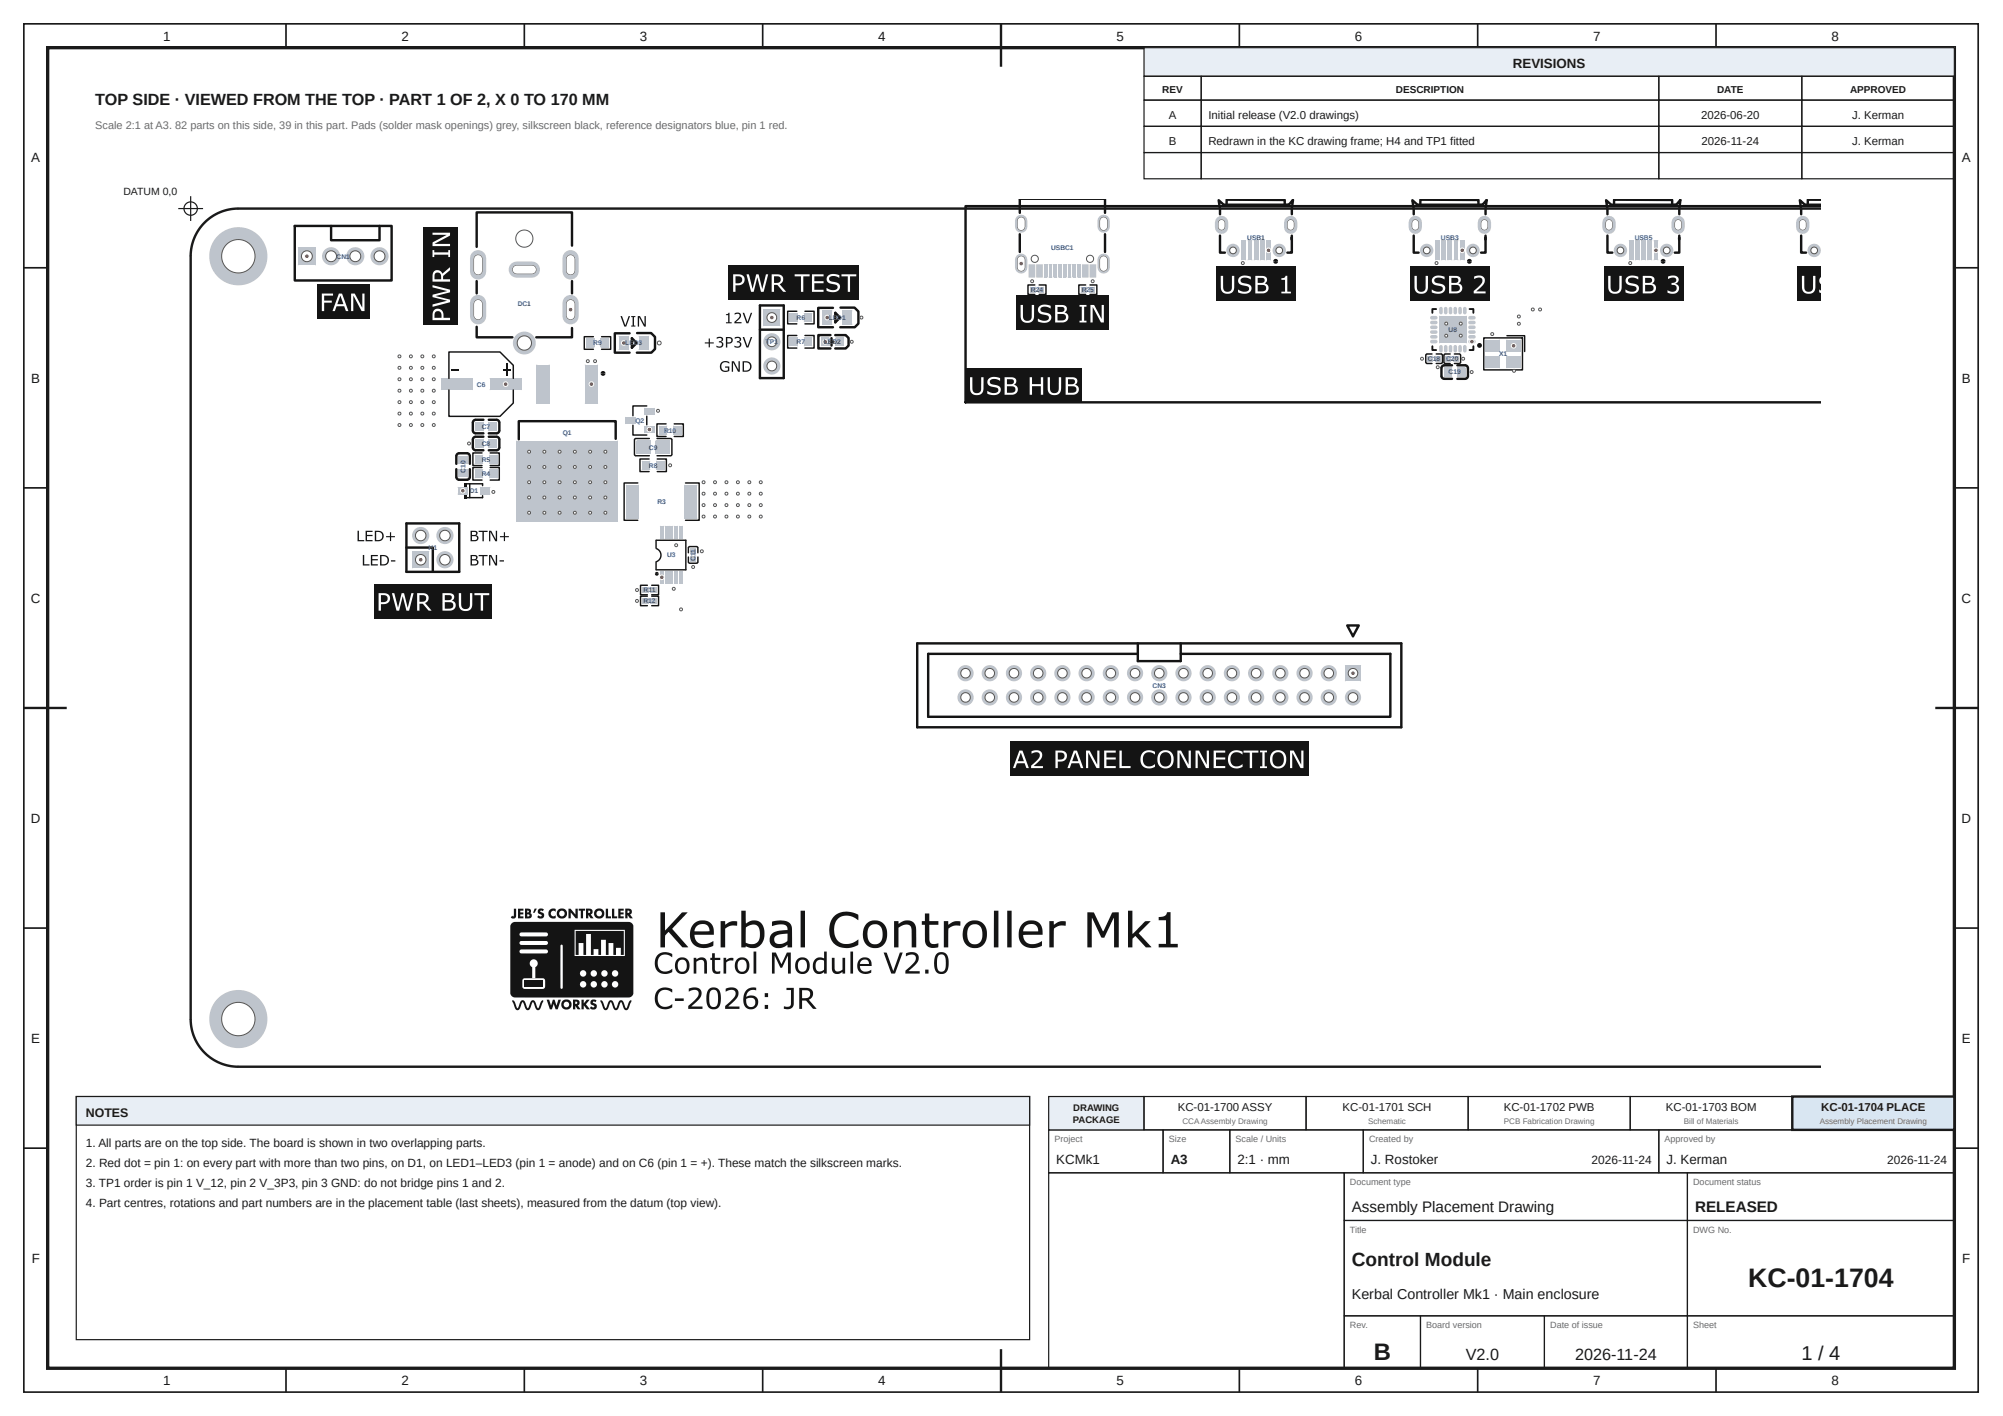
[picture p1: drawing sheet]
<svg xmlns="http://www.w3.org/2000/svg" width="420mm" height="297mm" viewBox="0 0 420 297" stroke-linecap="round" stroke-linejoin="round" font-family="sans-serif">
<defs><g id="words">
<text font-size="5.6" fill="#1a1a1a" x="366.7" y="270">KC-01-1704</text>
<text font-size="5" fill="#1a1a1a" x="288.2" y="285.2">B</text>
<text font-size="4.2" fill="#1a1a1a" x="377.9" y="285.2">1 / 4</text>
<text font-size="4" fill="#1a1a1a" x="283.6" y="265.5">Control Module</text>
<g font-size="3.4" fill="#1a1a1a">
<text x="20" y="22">TOP SIDE · VIEWED FROM THE TOP · PART 1 OF 2, X 0 TO 170 MM</text>
<text x="307.5" y="285.2">V2.0</text>
<text x="330.4" y="285.2">2026-11-24</text>
</g>
<g font-size="3.2" fill="#1a1a1a">
<text x="283.6" y="254.2">Assembly Placement Drawing</text>
<text x="355.6" y="254.2">RELEASED</text>
</g>
<text font-size="3" fill="#1a1a1a" x="283.6" y="272.5">Kerbal Controller Mk1 · Main enclosure</text>
<g font-size="2.8" fill="#1a1a1a">
<text x="34.2" y="8.6">1</text>
<text x="84.2" y="8.6">2</text>
<text x="134.2" y="8.6">3</text>
<text x="184.2" y="8.6">4</text>
<text x="234.2" y="8.6">5</text>
<text x="284.2" y="8.6">6</text>
<text x="334.2" y="8.6">7</text>
<text x="384.2" y="8.6">8</text>
<text x="317.4" y="14.3">REVISIONS</text>
<text x="6.6" y="34.1">A</text>
<text x="411.6" y="34.1">A</text>
<text x="6.6" y="80.2">B</text>
<text x="411.6" y="80.2">B</text>
<text x="6.5" y="126.4">C</text>
<text x="411.5" y="126.4">C</text>
<text x="6.5" y="172.6">D</text>
<text x="411.5" y="172.6">D</text>
<text x="6.6" y="218.7">E</text>
<text x="411.6" y="218.7">E</text>
<text x="221.6" y="244.2">KCMk1</text>
<text x="245.6" y="244.2">A3</text>
<text x="259.6" y="244.2">2:1 · mm</text>
<text x="287.6" y="244.2">J. Rostoker</text>
<text x="349.6" y="244.2">J. Kerman</text>
<text x="6.6" y="264.9">F</text>
<text x="411.6" y="264.9">F</text>
<text x="34.2" y="290.6">1</text>
<text x="84.2" y="290.6">2</text>
<text x="134.2" y="290.6">3</text>
<text x="184.2" y="290.6">4</text>
<text x="234.2" y="290.6">5</text>
<text x="284.2" y="290.6">6</text>
<text x="334.2" y="290.6">7</text>
<text x="384.2" y="290.6">8</text>
</g>
<text font-size="2.6" fill="#1a1a1a" x="18" y="234.2">NOTES</text>
<g font-size="2.5" fill="#1a1a1a">
<text x="18" y="240.5">1. All parts are on the top side. The board is shown in two overlapping parts.</text>
<text x="18" y="244.7">2. Red dot = pin 1: on every part with more than two pins, on D1, on LED1–LED3 (pin 1 = anode) and on C6 (pin 1 = +). These match the silkscreen marks.</text>
<text x="333.9" y="244.2">2026-11-24</text>
<text x="395.9" y="244.2">2026-11-24</text>
<text x="18" y="248.9">3. TP1 order is pin 1 V_12, pin 2 V_3P3, pin 3 GND: do not bridge pins 1 and 2.</text>
<text x="18" y="253.2">4. Part centres, rotations and part numbers are in the placement table (last sheets), measured from the datum (top view).</text>
</g>
<g font-size="2.4" fill="#1a1a1a">
<text x="245.2" y="24.9">A</text>
<text x="253.5" y="24.9">Initial release (V2.0 drawings)</text>
<text x="356.9" y="24.9">2026-06-20</text>
<text x="388.5" y="24.9">J. Kerman</text>
<text x="245.2" y="30.4">B</text>
<text x="253.5" y="30.4">Redrawn in the KC drawing frame; H4 and TP1 fitted</text>
<text x="357" y="30.4">2026-11-24</text>
<text x="388.5" y="30.4">J. Kerman</text>
<text x="247.1" y="233">KC-01-1700 ASSY</text>
<text x="281.7" y="233">KC-01-1701 SCH</text>
<text x="315.5" y="233">KC-01-1702 PWB</text>
<text x="349.5" y="233">KC-01-1703 BOM</text>
<text x="382.1" y="233">KC-01-1704 PLACE</text>
</g>
<text font-size="2.3" fill="#6b6b6b" x="20" y="27">Scale 2:1 at A3. 82 parts on this side, 39 in this part. Pads (solder mask openings) grey, silkscreen black, reference designators blue, pin 1 red.</text>
<text font-size="2.2" fill="#1a1a1a" x="25.9" y="40.9">DATUM 0,0</text>
<g font-size="2.1" fill="#1a1a1a">
<text x="243.8" y="19.6">REV</text>
<text x="292.8" y="19.6">DESCRIPTION</text>
<text x="360.2" y="19.6">DATE</text>
<text x="388.1" y="19.6">APPROVED</text>
</g>
<g font-size="2" fill="#1a1a1a">
<text x="225.2" y="233">DRAWING</text>
<text x="225.1" y="235.6">PACKAGE</text>
</g>
<g font-size="1.9" fill="#6b6b6b">
<text x="221.2" y="239.6">Project</text>
<text x="245.2" y="239.6">Size</text>
<text x="259.2" y="239.6">Scale / Units</text>
<text x="287.2" y="239.6">Created by</text>
<text x="349.2" y="239.6">Approved by</text>
<text x="283.2" y="248.6">Document type</text>
<text x="355.2" y="248.6">Document status</text>
<text x="283.2" y="258.6">Title</text>
<text x="355.2" y="258.6">DWG No.</text>
<text x="283.2" y="278.6">Rev.</text>
<text x="299.2" y="278.6">Board version</text>
<text x="325.2" y="278.6">Date of issue</text>
<text x="355.2" y="278.6">Sheet</text>
</g>
<g font-size="1.7" fill="#6b6b6b">
<text x="248" y="235.7">CCAAssembly Drawing</text>
<text x="287" y="235.7">Schematic</text>
<text x="315.5" y="235.7">PCB Fabrication Drawing</text>
<text x="353.2" y="235.7">Bill of Materials</text>
<text x="381.7" y="235.7">Assembly Placement Drawing</text>
</g>
<g font-size="1.4" fill="#1f4e9a">
<text x="220.5" y="52.4">USBC1</text>
<text x="261.7" y="50.3">USB1</text>
<text x="302.3" y="50.3">USB3</text>
<text x="342.9" y="50.3">USB5</text>
<text x="70.6" y="54.3">CN1</text>
<text x="108.6" y="64.3">DC1</text>
<text x="216.3" y="61.3">R24</text>
<text x="226.9" y="61.3">R25</text>
<text x="167.1" y="67.1">R6</text>
<text x="173.8" y="67.1">L</text>
<text x="174.7" y="67.1">E</text>
<text x="175.6" y="67.1">D</text>
<text x="176.6" y="67.1">1</text>
<text x="303.9" y="69.7">U8</text>
<text x="124.4" y="72.4">R9</text>
<text x="131.2" y="72.4">L</text>
<text x="132" y="72.4">E</text>
<text x="133" y="72.4">D</text>
<text x="134" y="72.4">3</text>
<text x="160.6" y="72.2">TP1</text>
<text x="167.1" y="72.2">R7</text>
<text x="172.8" y="72.2">LED2</text>
<text x="299.6" y="75.7">C18</text>
<text x="303.4" y="75.7">C20</text>
<text x="314.5" y="74.7">X1</text>
<text x="100.1" y="81.1">C6</text>
<text x="303.9" y="78.5">C19</text>
<text x="101.1" y="90">C7</text>
<text x="133.3" y="88.7">Q2</text>
<text x="101.1" y="93.5">C8</text>
<text x="118.1" y="91.2">Q1</text>
<text x="136.1" y="94.3">C9</text>
<text x="139.3" y="90.7">R10</text>
<text x="97.7" y="99.1" transform="rotate(-90 97.7 99.1)">C10</text>
<text x="101.1" y="96.8">R5</text>
<text x="101.1" y="99.9">R4</text>
<text x="136.1" y="98.1">R8</text>
<text x="98.5" y="103.4">D1</text>
<text x="137.9" y="105.7">R3</text>
<text x="89.9" y="115.4">H</text>
<text x="90.9" y="115.4">1</text>
<text x="139.9" y="116.9">U3</text>
<text x="145.9" y="117.6" transform="rotate(-90 145.9 117.6)">C11</text>
<text x="135" y="124.3">R11</text>
<text x="135" y="126.5">R12</text>
<text x="241.8" y="144.3">CN3</text>
</g>
</g></defs>
<g fill="none" stroke="#1a1a1a" stroke-width=".35">
<path d="M5 5h410v287h-410zM60 5v5M110 5v5M160 5v5M210 5v5M260 5v5M310 5v5M360 5v5M5 56.2h5M410 56.2h5M5 102.3h5M410 102.3h5"/>
<path d="M5 148.5h5M410 148.5h5M5 194.7h5M410 194.7h5M5 240.8h5M410 240.8h5M60 287v5M110 287v5M160 287v5M210 287v5M260 287v5M310 287v5"/>
<path d="M360 287v5"/>
</g>
<path d="M10 10h400v277h-400z" fill="none" stroke="#1a1a1a" stroke-width=".7" stroke-linecap="butt"/>
<path d="M210 5v9M5 148.5h9M406 148.5h9M210 283v9" fill="none" stroke="#1a1a1a" stroke-width=".5"/>
<path d="M240 10h170v6h-170z" fill="#e8eef5"/>
<g fill="none" stroke="#1a1a1a" stroke-width=".25">
<path d="M240 10h170v6h-170zM240 16h12v5h-12zM252 16h96v5h-96zM348 16h30v5h-30zM378 16h32v5h-32zM240 21h12v5.5h-12zM240 26.5h12v5.5h-12zM240 32h12v5.5h-12zM252 21h96v5.5h-96zM252 26.5h96v5.5h-96zM252 32h96v5.5h-96zM348 21h30v5.5h-30z"/>
<path d="M348 26.5h30v5.5h-30zM348 32h30v5.5h-30zM378 21h32v5.5h-32zM378 26.5h32v5.5h-32zM378 32h32v5.5h-32zM220 237h24v9h-24zM244 237h14v9h-14zM258 237h28v9h-28zM286 237h62v9h-62zM348 237h62v9h-62zM220 246h62v41h-62zM282 246h72v10h-72z"/>
<path d="M282 256h72v20h-72zM354 246h56v10h-56zM354 256h56v20h-56zM282 276h16v11h-16zM298 276h26v11h-26zM324 276h30v11h-30zM354 276h56v11h-56z"/>
</g>
<path d="M220 230h20v7h-20z" fill="#e8eef5"/>
<path d="M220 230h20v7h-20zM240 230h34v7h-34zM274 230h34v7h-34zM308 230h34v7h-34zM342 230h34v7h-34z" fill="none" stroke="#1a1a1a" stroke-width=".25"/>
<path d="M376 230h34v7h-34z" fill="#d9e6f2"/>
<path d="M376 230h34v7h-34z" fill="none" stroke="#1a1a1a" stroke-width=".5"/>
<g fill="#bec4cc">
<circle cx="50" cy="53.8" r="6.1"/>
<circle cx="50" cy="213.7" r="6.1"/>
<circle cx="62.6" cy="51.9" r=".1"/>
<circle cx="66.2" cy="51.9" r=".1"/>
<circle cx="66.2" cy="55.5" r=".1"/>
<circle cx="62.6" cy="55.5" r=".1"/>
</g>
<path d="M62.6 52h3.6v3.5l-3.6 .1z" fill="none" stroke="#bec4cc" stroke-width=".21"/>
<g fill="#bec4cc">
<path d="M62.6 52h3.6v3.6h-3.6z"/>
<circle cx="69.5" cy="53.8" r="1.9"/>
<circle cx="74.5" cy="53.8" r="1.9"/>
<circle cx="79.6" cy="53.8" r="1.9"/>
</g>
<path d="M108.4 56.6h3.2" fill="none" stroke="#bec4cc" stroke-width="3.4"/>
<circle cx="110" cy="72" r="2.4" fill="#bec4cc"/>
<path d="M100.3 54.1v2.8M119.7 54.1v2.8M100.3 63.5v2.8M119.7 63.5v2.8" fill="none" stroke="#bec4cc" stroke-width="3.4"/>
<g fill="#bec4cc">
<path d="M138.5 119.8h.6z"/>
<circle cx="138.5" cy="119.8" r=".03"/>
<circle cx="139.1" cy="119.8" r=".03"/>
<circle cx="139.1" cy="122.4" r=".03"/>
<circle cx="138.5" cy="122.4" r=".03"/>
</g>
<path d="M139.1 119.8v2.6" fill="none" stroke="#bec4cc" stroke-width=".21"/>
<path d="M138.5 122.4h.6z" fill="#bec4cc"/>
<path d="M138.5 119.8v2.6" fill="none" stroke="#bec4cc" stroke-width=".21"/>
<g fill="#bec4cc">
<path d="M138.5 119.8h.6v2.6h-.6z"/>
<path d="M139.5 119.8h.6z"/>
<circle cx="139.5" cy="119.8" r=".03"/>
<circle cx="140.1" cy="119.8" r=".03"/>
<circle cx="140.1" cy="122.4" r=".03"/>
<circle cx="139.5" cy="122.4" r=".03"/>
</g>
<path d="M140.1 119.8v2.6" fill="none" stroke="#bec4cc" stroke-width=".21"/>
<path d="M139.5 122.4h.6z" fill="#bec4cc"/>
<path d="M139.5 119.8v2.6" fill="none" stroke="#bec4cc" stroke-width=".21"/>
<g fill="#bec4cc">
<path d="M139.5 119.8h.6v2.6h-.6z"/>
<path d="M140.5 119.8h.6z"/>
<circle cx="140.5" cy="119.8" r=".03"/>
<circle cx="141.1" cy="119.8" r=".03"/>
<circle cx="141.1" cy="122.4" r=".03"/>
<circle cx="140.5" cy="122.4" r=".03"/>
</g>
<path d="M141.1 119.8v2.6" fill="none" stroke="#bec4cc" stroke-width=".21"/>
<path d="M140.5 122.4h.6z" fill="#bec4cc"/>
<path d="M140.5 119.8v2.6" fill="none" stroke="#bec4cc" stroke-width=".21"/>
<g fill="#bec4cc">
<path d="M140.5 119.8h.6v2.6h-.6z"/>
<path d="M141.5 119.8h.6z"/>
<circle cx="141.5" cy="119.8" r=".03"/>
<circle cx="142.1" cy="119.8" r=".03"/>
<circle cx="142.1" cy="122.4" r=".03"/>
<circle cx="141.5" cy="122.4" r=".03"/>
</g>
<path d="M142.1 119.8v2.6" fill="none" stroke="#bec4cc" stroke-width=".21"/>
<path d="M141.5 122.4h.6z" fill="#bec4cc"/>
<path d="M141.5 119.8v2.6" fill="none" stroke="#bec4cc" stroke-width=".21"/>
<g fill="#bec4cc">
<path d="M141.5 119.8h.6v2.6h-.6z"/>
<path d="M142.5 119.8h.6z"/>
<circle cx="142.5" cy="119.8" r=".03"/>
<circle cx="143.1" cy="119.8" r=".03"/>
<circle cx="143.1" cy="122.4" r=".03"/>
<circle cx="142.5" cy="122.4" r=".03"/>
</g>
<path d="M143.1 119.8v2.6" fill="none" stroke="#bec4cc" stroke-width=".21"/>
<path d="M142.5 122.4h.6z" fill="#bec4cc"/>
<path d="M142.5 119.8v2.6" fill="none" stroke="#bec4cc" stroke-width=".21"/>
<g fill="#bec4cc">
<path d="M142.5 119.8h.6v2.6h-.6z"/>
<path d="M142.5 110.3h.6v.2h-.6z"/>
<circle cx="142.5" cy="110.4" r=".1"/>
<circle cx="143.1" cy="110.4" r=".1"/>
<circle cx="143.1" cy="113" r=".1"/>
<circle cx="142.5" cy="113" r=".1"/>
</g>
<path d="M143.1 110.4v2.6" fill="none" stroke="#bec4cc" stroke-width=".21"/>
<path d="M142.5 112.9h.6v.2h-.6z" fill="#bec4cc"/>
<path d="M142.5 110.4v2.6" fill="none" stroke="#bec4cc" stroke-width=".21"/>
<g fill="#bec4cc">
<path d="M142.5 110.4h.6v2.6h-.6z"/>
<path d="M141.5 110.3h.6v.2h-.6z"/>
<circle cx="141.5" cy="110.4" r=".1"/>
<circle cx="142.1" cy="110.4" r=".1"/>
<circle cx="142.1" cy="113" r=".1"/>
<circle cx="141.5" cy="113" r=".1"/>
</g>
<path d="M142.1 110.4v2.6" fill="none" stroke="#bec4cc" stroke-width=".21"/>
<path d="M141.5 112.9h.6v.2h-.6z" fill="#bec4cc"/>
<path d="M141.5 110.4v2.6" fill="none" stroke="#bec4cc" stroke-width=".21"/>
<g fill="#bec4cc">
<path d="M141.5 110.4h.6v2.6h-.6z"/>
<path d="M140.5 110.3h.6v.2h-.6z"/>
<circle cx="140.5" cy="110.4" r=".1"/>
<circle cx="141.1" cy="110.4" r=".1"/>
<circle cx="141.1" cy="113" r=".1"/>
<circle cx="140.5" cy="113" r=".1"/>
</g>
<path d="M141.1 110.4v2.6" fill="none" stroke="#bec4cc" stroke-width=".21"/>
<path d="M140.5 112.9h.6v.2h-.6z" fill="#bec4cc"/>
<path d="M140.5 110.4v2.6" fill="none" stroke="#bec4cc" stroke-width=".21"/>
<g fill="#bec4cc">
<path d="M140.5 110.4h.6v2.6h-.6z"/>
<path d="M139.5 110.3h.6v.2h-.6z"/>
<circle cx="139.5" cy="110.4" r=".1"/>
<circle cx="140.1" cy="110.4" r=".1"/>
<circle cx="140.1" cy="113" r=".1"/>
<circle cx="139.5" cy="113" r=".1"/>
</g>
<path d="M140.1 110.4v2.6" fill="none" stroke="#bec4cc" stroke-width=".21"/>
<path d="M139.5 112.9h.6v.2h-.6z" fill="#bec4cc"/>
<path d="M139.5 110.4v2.6" fill="none" stroke="#bec4cc" stroke-width=".21"/>
<g fill="#bec4cc">
<path d="M139.5 110.4h.6v2.6h-.6z"/>
<path d="M138.5 110.3h.6v.2h-.6z"/>
<circle cx="138.5" cy="110.4" r=".1"/>
<circle cx="139.1" cy="110.4" r=".1"/>
<circle cx="139.1" cy="113" r=".1"/>
<circle cx="138.5" cy="113" r=".1"/>
</g>
<path d="M139.1 110.4v2.6" fill="none" stroke="#bec4cc" stroke-width=".21"/>
<path d="M138.5 112.9h.6v.2h-.6z" fill="#bec4cc"/>
<path d="M138.5 110.4v2.6" fill="none" stroke="#bec4cc" stroke-width=".21"/>
<g fill="#bec4cc">
<path d="M138.5 110.4h.6v2.6h-.6z"/>
<path d="M96.1 95.7h.3v1.6h-.3z"/>
<path d="M96.2 95.6h1.8v.2h-1.8z"/>
<path d="M97.9 95.7h.3v1.6h-.3z"/>
<path d="M96.2 97.2h1.8v.2h-1.8z"/>
<path d="M96.2 95.7h1.8v1.6h-1.8z"/>
<path d="M96.1 98.5h.3v1.6h-.3z"/>
<path d="M96.2 98.4h1.8v.2h-1.8z"/>
<path d="M97.9 98.5h.3v1.6h-.3z"/>
<path d="M96.2 100h1.8v.2h-1.8z"/>
<path d="M96.2 98.5h1.8v1.6h-1.8z"/>
<path d="M99.8 92h1.6v.2h-1.6z"/>
<path d="M101.3 92.1h.2v1.8h-.2z"/>
<path d="M99.8 93.8h1.6v.2h-1.6z"/>
<path d="M99.7 92.1h.2v1.8h-.2z"/>
<path d="M99.8 92.1h1.6v1.8h-1.6z"/>
<path d="M102.6 92h1.6v.2h-1.6z"/>
<path d="M104.1 92.1h.2v1.8h-.2z"/>
<path d="M102.6 93.8h1.6v.2h-1.6z"/>
<path d="M102.5 92.1h.2v1.8h-.2z"/>
<path d="M102.6 92.1h1.6v1.8h-1.6z"/>
<circle cx="96.2" cy="97.3" r=".1"/>
<circle cx="96.2" cy="95.7" r=".1"/>
<circle cx="98" cy="95.7" r=".1"/>
<circle cx="98" cy="97.3" r=".1"/>
<circle cx="96.2" cy="100.1" r=".1"/>
<circle cx="96.2" cy="98.5" r=".1"/>
<circle cx="98" cy="98.5" r=".1"/>
<circle cx="98" cy="100.1" r=".1"/>
<circle cx="99.8" cy="92.1" r=".1"/>
<circle cx="101.4" cy="92.1" r=".1"/>
<circle cx="101.4" cy="93.9" r=".1"/>
<circle cx="99.8" cy="93.9" r=".1"/>
<circle cx="102.6" cy="92.1" r=".1"/>
<circle cx="104.2" cy="92.1" r=".1"/>
<circle cx="104.2" cy="93.9" r=".1"/>
<circle cx="102.6" cy="93.9" r=".1"/>
<circle cx="133.6" cy="92.4" r=".1"/>
<circle cx="136.4" cy="92.4" r=".1"/>
<circle cx="136.4" cy="95.1" r=".1"/>
<circle cx="133.6" cy="95.1" r=".1"/>
</g>
<path d="M133.6 92.4h2.8v2.7h-2.8z" fill="none" stroke="#bec4cc" stroke-width=".21"/>
<g fill="#bec4cc">
<path d="M133.6 92.4h2.8v2.7h-2.8z"/>
<circle cx="137.6" cy="92.4" r=".1"/>
<circle cx="140.4" cy="92.4" r=".1"/>
<circle cx="140.4" cy="95.1" r=".1"/>
<circle cx="137.6" cy="95.1" r=".1"/>
</g>
<path d="M137.6 92.4h2.8v2.7h-2.8z" fill="none" stroke="#bec4cc" stroke-width=".21"/>
<g fill="#bec4cc">
<path d="M137.6 92.4h2.8v2.7h-2.8z"/>
<circle cx="102.8" cy="79.4" r=".1"/>
<circle cx="109.3" cy="79.4" r=".1"/>
<circle cx="109.3" cy="81.7" r=".1"/>
<circle cx="102.8" cy="81.7" r=".1"/>
</g>
<path d="M102.8 79.4h6.5v2.3h-6.5z" fill="none" stroke="#bec4cc" stroke-width=".21"/>
<g fill="#bec4cc">
<path d="M102.8 79.4h6.5v2.3h-6.5z"/>
<circle cx="92.6" cy="79.4" r=".1"/>
<circle cx="99.1" cy="79.4" r=".1"/>
<circle cx="99.1" cy="81.7" r=".1"/>
<circle cx="92.6" cy="81.7" r=".1"/>
</g>
<path d="M92.6 79.4h6.5v2.3h-6.5z" fill="none" stroke="#bec4cc" stroke-width=".21"/>
<g fill="#bec4cc">
<path d="M92.6 79.4h6.5v2.3h-6.5z"/>
<path d="M102.6 88.5h1.6v.2h-1.6z"/>
<path d="M104.1 88.6h.2v1.8h-.2z"/>
<path d="M102.6 90.3h1.6v.2h-1.6z"/>
<path d="M102.5 88.6h.2v1.8h-.2z"/>
<path d="M102.6 88.6h1.6v1.8h-1.6z"/>
<path d="M99.8 88.5h1.6v.2h-1.6z"/>
<path d="M101.3 88.6h.2v1.8h-.2z"/>
<path d="M99.8 90.3h1.6v.2h-1.6z"/>
<path d="M99.7 88.6h.2v1.8h-.2z"/>
<path d="M99.8 88.6h1.6v1.8h-1.6z"/>
<path d="M144.8 115.1h.2v1h-.2z"/>
<path d="M144.9 115h1v.2h-1z"/>
<path d="M145.8 115.1h.3v1h-.3z"/>
<path d="M144.9 116h1v.2h-1z"/>
<path d="M144.9 115.1h1v1h-1z"/>
<path d="M144.8 116.7h.2v1h-.2z"/>
<path d="M144.9 116.6h1v.2h-1z"/>
<path d="M145.8 116.7h.3v1h-.3z"/>
<path d="M144.9 117.6h1v.2h-1z"/>
<path d="M144.9 116.7h1v1h-1z"/>
<circle cx="102.6" cy="88.6" r=".1"/>
<circle cx="104.2" cy="88.6" r=".1"/>
<circle cx="104.2" cy="90.4" r=".1"/>
<circle cx="102.6" cy="90.4" r=".1"/>
<circle cx="99.8" cy="88.6" r=".1"/>
<circle cx="101.4" cy="88.6" r=".1"/>
<circle cx="101.4" cy="90.4" r=".1"/>
<circle cx="99.8" cy="90.4" r=".1"/>
<circle cx="144.9" cy="116.1" r=".1"/>
<circle cx="144.9" cy="115.1" r=".1"/>
<circle cx="145.9" cy="115.1" r=".1"/>
<circle cx="145.9" cy="116.1" r=".1"/>
<circle cx="144.9" cy="117.7" r=".1"/>
<circle cx="144.9" cy="116.7" r=".1"/>
<circle cx="145.9" cy="116.7" r=".1"/>
<circle cx="145.9" cy="117.7" r=".1"/>
<circle cx="282.2" cy="139.6" r=".1"/>
<circle cx="285.4" cy="139.6" r=".1"/>
<circle cx="285.4" cy="142.8" r=".1"/>
<circle cx="282.2" cy="142.8" r=".1"/>
</g>
<path d="M282.2 139.6h3.2v3.2h-3.2z" fill="none" stroke="#bec4cc" stroke-width=".21"/>
<g fill="#bec4cc">
<path d="M282.2 139.6h3.2v3.2h-3.2z"/>
<path d="M96.1 102.1h2v.2h-2z"/>
<path d="M98 102.2h.2v1.4h-.2z"/>
<path d="M96.1 103.5h2v.2h-2z"/>
<path d="M96 102.2h.2v1.4h-.2z"/>
<path d="M96.1 102.2h2v1.4h-2z"/>
<path d="M100.8 102.1h2v.2h-2z"/>
<path d="M102.7 102.2h.2v1.4h-.2z"/>
<path d="M100.8 103.5h2v.2h-2z"/>
<path d="M100.7 102.2h.2v1.4h-.2z"/>
<path d="M100.8 102.2h2v1.4h-2z"/>
<circle cx="283.8" cy="146.3" r="1.7"/>
<circle cx="278.8" cy="141.2" r="1.7"/>
<circle cx="278.8" cy="146.3" r="1.7"/>
<circle cx="273.7" cy="141.2" r="1.7"/>
<circle cx="273.7" cy="146.3" r="1.7"/>
<circle cx="268.6" cy="141.2" r="1.7"/>
<circle cx="268.6" cy="146.3" r="1.7"/>
<circle cx="263.5" cy="141.2" r="1.7"/>
<circle cx="263.5" cy="146.3" r="1.7"/>
<circle cx="258.4" cy="141.2" r="1.7"/>
<circle cx="258.4" cy="146.3" r="1.7"/>
<circle cx="253.4" cy="141.2" r="1.7"/>
<circle cx="253.4" cy="146.3" r="1.7"/>
<circle cx="248.3" cy="141.2" r="1.7"/>
<circle cx="248.3" cy="146.3" r="1.7"/>
<circle cx="243.2" cy="141.2" r="1.7"/>
<circle cx="243.2" cy="146.3" r="1.7"/>
<circle cx="238.1" cy="141.2" r="1.7"/>
<circle cx="238.1" cy="146.3" r="1.7"/>
<circle cx="233" cy="141.2" r="1.7"/>
<circle cx="233" cy="146.3" r="1.7"/>
<circle cx="228" cy="141.2" r="1.7"/>
<circle cx="228" cy="146.3" r="1.7"/>
<circle cx="222.9" cy="141.2" r="1.7"/>
<circle cx="222.9" cy="146.3" r="1.7"/>
<circle cx="217.8" cy="141.2" r="1.7"/>
<circle cx="217.8" cy="146.3" r="1.7"/>
<circle cx="212.7" cy="141.2" r="1.7"/>
<circle cx="212.7" cy="146.3" r="1.7"/>
<circle cx="207.6" cy="141.2" r="1.7"/>
<circle cx="207.6" cy="146.3" r="1.7"/>
<circle cx="202.6" cy="141.2" r="1.7"/>
<circle cx="202.6" cy="146.3" r="1.7"/>
<circle cx="96.1" cy="102.2" r=".1"/>
<circle cx="98.1" cy="102.2" r=".1"/>
<circle cx="98.1" cy="103.6" r=".1"/>
<circle cx="96.1" cy="103.6" r=".1"/>
<circle cx="100.8" cy="102.2" r=".1"/>
<circle cx="102.8" cy="102.2" r=".1"/>
<circle cx="102.8" cy="103.6" r=".1"/>
<circle cx="100.8" cy="103.6" r=".1"/>
<circle cx="122.8" cy="84.6" r=".1"/>
<circle cx="122.8" cy="76.6" r=".1"/>
<circle cx="125.4" cy="76.6" r=".1"/>
<circle cx="125.4" cy="84.6" r=".1"/>
</g>
<path d="M122.8 76.6h2.6v8h-2.6z" fill="none" stroke="#bec4cc" stroke-width=".21"/>
<g fill="#bec4cc">
<path d="M122.8 76.6h2.6v8h-2.6z"/>
<circle cx="112.6" cy="84.6" r=".1"/>
<circle cx="112.6" cy="76.6" r=".1"/>
<circle cx="115.2" cy="76.6" r=".1"/>
<circle cx="115.2" cy="84.6" r=".1"/>
</g>
<path d="M112.6 76.6h2.6v8h-2.6z" fill="none" stroke="#bec4cc" stroke-width=".21"/>
<g fill="#bec4cc">
<path d="M112.6 76.6h2.6v8h-2.6z"/>
<circle cx="108.4" cy="109.3" r=".1"/>
<circle cx="108.4" cy="92.5" r=".1"/>
<circle cx="129.6" cy="92.5" r=".1"/>
<circle cx="129.6" cy="109.3" r=".1"/>
</g>
<path d="M108.4 92.5h21.2v16.8h-21.2z" fill="none" stroke="#bec4cc" stroke-width=".21"/>
<g fill="#bec4cc">
<path d="M108.4 92.5h21.2v16.8h-21.2z"/>
<path d="M135.2 89.3h2v.3h-2z"/>
<path d="M137.1 89.4h.2v1.3h-.2z"/>
<path d="M135.2 90.6h2v.3h-2z"/>
<path d="M135.1 89.4h.2v1.3h-.2z"/>
<path d="M135.2 89.4h2v1.3h-2z"/>
<path d="M135.2 85.5h2v.3h-2z"/>
<path d="M137.1 85.6h.2v1.3h-.2z"/>
<path d="M135.2 86.8h2v.3h-2z"/>
<path d="M135.1 85.6h.2v1.3h-.2z"/>
<path d="M135.2 85.6h2v1.3h-2z"/>
<path d="M131.2 87.4h2v.3h-2z"/>
<path d="M133.1 87.5h.2v1.3h-.2z"/>
<path d="M131.2 88.7h2v.3h-2z"/>
<path d="M131.1 87.5h.2v1.3h-.2z"/>
<path d="M131.2 87.5h2v1.3h-2z"/>
<path d="M102.7 95.4h1.6v.2h-1.6z"/>
<path d="M104.2 95.5h.2v1.7h-.2z"/>
<path d="M102.7 97.1h1.6v.2h-1.6z"/>
<path d="M102.6 95.5h.2v1.7h-.2z"/>
<path d="M102.7 95.5h1.6v1.7h-1.6z"/>
<path d="M99.7 95.4h1.6v.2h-1.6z"/>
<path d="M101.2 95.5h.2v1.7h-.2z"/>
<path d="M99.7 97.1h1.6v.2h-1.6z"/>
<path d="M99.6 95.5h.2v1.7h-.2z"/>
<path d="M99.7 95.5h1.6v1.7h-1.6z"/>
<path d="M141.3 89.3h1.6v.2h-1.6z"/>
<path d="M142.8 89.4h.2v1.7h-.2z"/>
<path d="M141.3 91h1.6v.2h-1.6z"/>
<path d="M141.2 89.4h.2v1.7h-.2z"/>
<path d="M141.3 89.4h1.6v1.7h-1.6z"/>
<path d="M138.3 89.3h1.6v.2h-1.6z"/>
<path d="M139.8 89.4h.2v1.7h-.2z"/>
<path d="M138.3 91h1.6v.2h-1.6z"/>
<path d="M138.2 89.4h.2v1.7h-.2z"/>
<path d="M138.3 89.4h1.6v1.7h-1.6z"/>
<path d="M134.7 96.6h1.6v.2h-1.6z"/>
<path d="M136.2 96.7h.2v1.8h-.2z"/>
<path d="M134.7 98.4h1.6v.2h-1.6z"/>
<path d="M134.6 96.7h.2v1.8h-.2z"/>
<path d="M134.7 96.7h1.6v1.8h-1.6z"/>
<path d="M137.7 96.6h1.6v.2h-1.6z"/>
<path d="M139.2 96.7h.2v1.8h-.2z"/>
<path d="M137.7 98.4h1.6v.2h-1.6z"/>
<path d="M137.6 96.7h.2v1.8h-.2z"/>
<path d="M137.7 96.7h1.6v1.8h-1.6z"/>
<path d="M134.8 123.1h1.2v.2h-1.2z"/>
<path d="M135.9 123.2h.2v1.1h-.2z"/>
<path d="M134.8 124.2h1.2v.2h-1.2z"/>
<path d="M134.7 123.2h.2v1.1h-.2z"/>
<path d="M134.8 123.2h1.2v1.1h-1.2z"/>
<path d="M136.6 123.1h1.1v.2h-1.1z"/>
<path d="M137.6 123.2h.2v1.1h-.2z"/>
<path d="M136.6 124.2h1.1v.2h-1.1z"/>
<path d="M136.5 123.2h.2v1.1h-.2z"/>
<path d="M136.6 123.2h1.1v1.1h-1.1z"/>
<path d="M99.7 98.4h1.6v.2h-1.6z"/>
<path d="M101.2 98.5h.2v1.7h-.2z"/>
<path d="M99.7 100.1h1.6v.2h-1.6z"/>
<path d="M99.6 98.5h.2v1.7h-.2z"/>
<path d="M99.7 98.5h1.6v1.7h-1.6z"/>
<path d="M102.7 98.4h1.6v.2h-1.6z"/>
<path d="M104.2 98.5h.2v1.7h-.2z"/>
<path d="M102.7 100.1h1.6v.2h-1.6z"/>
<path d="M102.6 98.5h.2v1.7h-.2z"/>
<path d="M102.7 98.5h1.6v1.7h-1.6z"/>
<path d="M134.8 125.4h1.2v.2h-1.2z"/>
<path d="M135.9 125.5h.2v1.1h-.2z"/>
<path d="M134.8 126.5h1.2v.2h-1.2z"/>
<path d="M134.7 125.5h.2v1.1h-.2z"/>
<path d="M134.8 125.5h1.2v1.1h-1.2z"/>
<path d="M136.6 125.4h1.1v.2h-1.1z"/>
<path d="M137.6 125.5h.2v1.1h-.2z"/>
<path d="M136.6 126.5h1.1v.2h-1.1z"/>
<path d="M136.5 125.5h.2v1.1h-.2z"/>
<path d="M136.6 125.5h1.1v1.1h-1.1z"/>
<circle cx="135.2" cy="89.4" r=".1"/>
<circle cx="137.2" cy="89.4" r=".1"/>
<circle cx="137.2" cy="90.7" r=".1"/>
<circle cx="135.2" cy="90.7" r=".1"/>
<circle cx="135.2" cy="85.6" r=".1"/>
<circle cx="137.2" cy="85.6" r=".1"/>
<circle cx="137.2" cy="86.9" r=".1"/>
<circle cx="135.2" cy="86.9" r=".1"/>
<circle cx="131.2" cy="87.5" r=".1"/>
<circle cx="133.2" cy="87.5" r=".1"/>
<circle cx="133.2" cy="88.8" r=".1"/>
<circle cx="131.2" cy="88.8" r=".1"/>
<circle cx="102.7" cy="95.5" r=".1"/>
<circle cx="104.3" cy="95.5" r=".1"/>
<circle cx="104.3" cy="97.2" r=".1"/>
<circle cx="102.7" cy="97.2" r=".1"/>
<circle cx="99.7" cy="95.5" r=".1"/>
<circle cx="101.3" cy="95.5" r=".1"/>
<circle cx="101.3" cy="97.2" r=".1"/>
<circle cx="99.7" cy="97.2" r=".1"/>
<circle cx="141.3" cy="89.4" r=".1"/>
<circle cx="142.9" cy="89.4" r=".1"/>
<circle cx="142.9" cy="91.1" r=".1"/>
<circle cx="141.3" cy="91.1" r=".1"/>
<circle cx="138.3" cy="89.4" r=".1"/>
<circle cx="139.9" cy="89.4" r=".1"/>
<circle cx="139.9" cy="91.1" r=".1"/>
<circle cx="138.3" cy="91.1" r=".1"/>
<circle cx="134.7" cy="96.7" r=".1"/>
<circle cx="136.3" cy="96.7" r=".1"/>
<circle cx="136.3" cy="98.5" r=".1"/>
<circle cx="134.7" cy="98.5" r=".1"/>
<circle cx="137.7" cy="96.7" r=".1"/>
<circle cx="139.3" cy="96.7" r=".1"/>
<circle cx="139.3" cy="98.5" r=".1"/>
<circle cx="137.7" cy="98.5" r=".1"/>
<circle cx="134.8" cy="123.2" r=".1"/>
<circle cx="136" cy="123.2" r=".1"/>
<circle cx="136" cy="124.3" r=".1"/>
<circle cx="134.8" cy="124.3" r=".1"/>
<circle cx="136.6" cy="123.2" r=".1"/>
<circle cx="137.7" cy="123.2" r=".1"/>
<circle cx="137.7" cy="124.3" r=".1"/>
<circle cx="136.6" cy="124.3" r=".1"/>
<circle cx="99.7" cy="98.5" r=".1"/>
<circle cx="101.3" cy="98.5" r=".1"/>
<circle cx="101.3" cy="100.2" r=".1"/>
<circle cx="99.7" cy="100.2" r=".1"/>
<circle cx="102.7" cy="98.5" r=".1"/>
<circle cx="104.3" cy="98.5" r=".1"/>
<circle cx="104.3" cy="100.2" r=".1"/>
<circle cx="102.7" cy="100.2" r=".1"/>
<circle cx="134.8" cy="125.5" r=".1"/>
<circle cx="136" cy="125.5" r=".1"/>
<circle cx="136" cy="126.6" r=".1"/>
<circle cx="134.8" cy="126.6" r=".1"/>
<circle cx="136.6" cy="125.5" r=".1"/>
<circle cx="137.7" cy="125.5" r=".1"/>
<circle cx="137.7" cy="126.6" r=".1"/>
<circle cx="136.6" cy="126.6" r=".1"/>
<circle cx="143.7" cy="101.8" r=".1"/>
<circle cx="146.2" cy="101.8" r=".1"/>
<circle cx="146.2" cy="108.7" r=".1"/>
<circle cx="143.7" cy="108.7" r=".1"/>
</g>
<path d="M143.7 101.8h2.5v6.9h-2.5z" fill="none" stroke="#bec4cc" stroke-width=".21"/>
<g fill="#bec4cc">
<path d="M143.7 101.8h2.5v6.9h-2.5z"/>
<circle cx="131.4" cy="101.8" r=".1"/>
<circle cx="134" cy="101.8" r=".1"/>
<circle cx="134" cy="108.7" r=".1"/>
<circle cx="131.4" cy="108.7" r=".1"/>
</g>
<path d="M131.4 101.8h2.6v6.9h-2.6z" fill="none" stroke="#bec4cc" stroke-width=".21"/>
<g fill="#bec4cc">
<path d="M131.4 101.8h2.6v6.9h-2.6z"/>
<path d="M175.3 70.8h1.6v.2h-1.6z"/>
<path d="M176.8 70.9h.2v1.6h-.2z"/>
<path d="M175.3 72.4h1.6v.2h-1.6z"/>
<path d="M175.2 70.9h.2v1.6h-.2z"/>
<path d="M175.3 70.9h1.6v1.6h-1.6z"/>
<path d="M172.3 70.8h1.6v.2h-1.6z"/>
<path d="M173.8 70.9h.2v1.6h-.2z"/>
<path d="M172.3 72.4h1.6v.2h-1.6z"/>
<path d="M172.2 70.9h.2v1.6h-.2z"/>
<path d="M172.3 70.9h1.6v1.6h-1.6z"/>
<path d="M176.7 65.1h2v.2h-2z"/>
<circle cx="175.3" cy="70.9" r=".1"/>
<circle cx="176.9" cy="70.9" r=".1"/>
<circle cx="176.9" cy="72.5" r=".1"/>
<circle cx="175.3" cy="72.5" r=".1"/>
<circle cx="172.3" cy="70.9" r=".1"/>
<circle cx="173.9" cy="70.9" r=".1"/>
<circle cx="173.9" cy="72.5" r=".1"/>
<circle cx="172.3" cy="72.5" r=".1"/>
<circle cx="176.7" cy="65.2" r=".1"/>
<circle cx="178.7" cy="65.2" r=".1"/>
<circle cx="178.7" cy="68" r=".1"/>
<circle cx="176.7" cy="68" r=".1"/>
</g>
<path d="M178.7 65.2v2.8" fill="none" stroke="#bec4cc" stroke-width=".21"/>
<path d="M176.7 67.9h2v.2h-2z" fill="#bec4cc"/>
<path d="M176.7 65.2v2.8" fill="none" stroke="#bec4cc" stroke-width=".21"/>
<g fill="#bec4cc">
<path d="M176.7 65.2h2v2.8h-2z"/>
<path d="M172.5 65.1h2v.2h-2z"/>
<circle cx="172.5" cy="65.2" r=".1"/>
<circle cx="174.5" cy="65.2" r=".1"/>
<circle cx="174.5" cy="68" r=".1"/>
<circle cx="172.5" cy="68" r=".1"/>
</g>
<path d="M174.5 65.2v2.8" fill="none" stroke="#bec4cc" stroke-width=".21"/>
<path d="M172.5 67.9h2v.2h-2z" fill="#bec4cc"/>
<path d="M172.5 65.2v2.8" fill="none" stroke="#bec4cc" stroke-width=".21"/>
<g fill="#bec4cc">
<path d="M172.5 65.2h2v2.8h-2z"/>
<path d="M134.1 70.4h2v.2h-2z"/>
<circle cx="134.1" cy="70.5" r=".1"/>
<circle cx="136.1" cy="70.5" r=".1"/>
<circle cx="136.1" cy="73.3" r=".1"/>
<circle cx="134.1" cy="73.3" r=".1"/>
</g>
<path d="M136.1 70.5v2.8" fill="none" stroke="#bec4cc" stroke-width=".21"/>
<path d="M134.1 73.2h2v.2h-2z" fill="#bec4cc"/>
<path d="M134.1 70.5v2.8" fill="none" stroke="#bec4cc" stroke-width=".21"/>
<g fill="#bec4cc">
<path d="M134.1 70.5h2v2.8h-2z"/>
<path d="M129.9 70.4h2v.2h-2z"/>
<circle cx="129.9" cy="70.5" r=".1"/>
<circle cx="131.9" cy="70.5" r=".1"/>
<circle cx="131.9" cy="73.3" r=".1"/>
<circle cx="129.9" cy="73.3" r=".1"/>
</g>
<path d="M131.9 70.5v2.8" fill="none" stroke="#bec4cc" stroke-width=".21"/>
<path d="M129.9 73.2h2v.2h-2z" fill="#bec4cc"/>
<path d="M129.9 70.5v2.8" fill="none" stroke="#bec4cc" stroke-width=".21"/>
<g fill="#bec4cc">
<path d="M129.9 70.5h2v2.8h-2z"/>
<path d="M123 71h1.6v.2h-1.6z"/>
<path d="M124.5 71.1h.2v1.7h-.2z"/>
<path d="M123 72.7h1.6v.2h-1.6z"/>
<path d="M122.9 71.1h.2v1.7h-.2z"/>
<path d="M123 71.1h1.6v1.7h-1.6z"/>
<path d="M126 71h1.7v.2h-1.7z"/>
<path d="M127.6 71.1h.2v1.7h-.2z"/>
<path d="M126 72.7h1.7v.2h-1.7z"/>
<path d="M125.9 71.1h.2v1.7h-.2z"/>
<path d="M126 71.1h1.7v1.7h-1.7z"/>
<path d="M165.7 65.6h1.6v.2h-1.6z"/>
<path d="M167.2 65.7h.2v1.8h-.2z"/>
<path d="M165.7 67.4h1.6v.2h-1.6z"/>
<path d="M165.6 65.7h.2v1.8h-.2z"/>
<path d="M165.7 65.7h1.6v1.8h-1.6z"/>
<path d="M168.7 65.6h1.6v.2h-1.6z"/>
<path d="M170.2 65.7h.2v1.8h-.2z"/>
<path d="M168.7 67.4h1.6v.2h-1.6z"/>
<path d="M168.6 65.7h.2v1.8h-.2z"/>
<path d="M168.7 65.7h1.6v1.8h-1.6z"/>
<path d="M165.7 70.7h1.6v.2h-1.6z"/>
<path d="M167.2 70.8h.2v1.8h-.2z"/>
<path d="M165.7 72.5h1.6v.2h-1.6z"/>
<path d="M165.6 70.8h.2v1.8h-.2z"/>
<path d="M165.7 70.8h1.6v1.8h-1.6z"/>
<path d="M168.7 70.7h1.6v.2h-1.6z"/>
<path d="M170.2 70.8h.2v1.8h-.2z"/>
<path d="M168.7 72.5h1.6v.2h-1.6z"/>
<path d="M168.6 70.8h.2v1.8h-.2z"/>
<path d="M168.7 70.8h1.6v1.8h-1.6z"/>
<circle cx="123" cy="71.1" r=".1"/>
<circle cx="124.6" cy="71.1" r=".1"/>
<circle cx="124.6" cy="72.8" r=".1"/>
<circle cx="123" cy="72.8" r=".1"/>
<circle cx="126" cy="71.1" r=".1"/>
<circle cx="127.7" cy="71.1" r=".1"/>
<circle cx="127.7" cy="72.8" r=".1"/>
<circle cx="126" cy="72.8" r=".1"/>
<circle cx="165.7" cy="65.7" r=".1"/>
<circle cx="167.3" cy="65.7" r=".1"/>
<circle cx="167.3" cy="67.5" r=".1"/>
<circle cx="165.7" cy="67.5" r=".1"/>
<circle cx="168.7" cy="65.7" r=".1"/>
<circle cx="170.3" cy="65.7" r=".1"/>
<circle cx="170.3" cy="67.5" r=".1"/>
<circle cx="168.7" cy="67.5" r=".1"/>
<circle cx="165.7" cy="70.8" r=".1"/>
<circle cx="167.3" cy="70.8" r=".1"/>
<circle cx="167.3" cy="72.6" r=".1"/>
<circle cx="165.7" cy="72.6" r=".1"/>
<circle cx="168.7" cy="70.8" r=".1"/>
<circle cx="170.3" cy="70.8" r=".1"/>
<circle cx="170.3" cy="72.6" r=".1"/>
<circle cx="168.7" cy="72.6" r=".1"/>
</g>
<g fill="none" stroke="#bec4cc" stroke-width=".76">
<path d="M300.4 71.6h.8M300.4 70.7h.8M300.4 69.6h.8M300.4 68.7h.8M300.4 67.6h.8M300.4 66.7h.8M302.3 64.7v.9M302.3 72.7v.9M303.3 64.7v.9M303.3 72.7v.9M304.3 64.7v.9M304.3 72.7v.9"/>
<path d="M305.3 64.7v.9M305.3 72.7v.9M306.3 64.7v.9M306.3 72.7v.9M307.3 64.7v.9M307.3 72.7v.9M308.4 71.6h.8M308.4 70.7h.8M308.4 69.6h.8M308.4 68.7h.8M308.4 67.6h.8M308.4 66.7h.8"/>
</g>
<g fill="#bec4cc">
<circle cx="302" cy="66.3" r=".1"/>
<circle cx="307.6" cy="66.3" r=".1"/>
<circle cx="307.6" cy="71.9" r=".1"/>
<circle cx="302" cy="71.9" r=".1"/>
</g>
<path d="M302 66.3h5.6v5.6h-5.6z" fill="none" stroke="#bec4cc" stroke-width=".21"/>
<g fill="#bec4cc">
<path d="M302 66.3h5.6v5.6h-5.6z"/>
<circle cx="316.1" cy="71.3" r=".1"/>
<circle cx="318.9" cy="71.3" r=".1"/>
<circle cx="318.9" cy="73.7" r=".1"/>
<circle cx="316.1" cy="73.7" r=".1"/>
</g>
<path d="M316.1 71.3h2.8v2.4h-2.8z" fill="none" stroke="#bec4cc" stroke-width=".21"/>
<g fill="#bec4cc">
<path d="M316.1 71.3h2.8v2.4h-2.8z"/>
<circle cx="311.7" cy="71.3" r=".1"/>
<circle cx="314.5" cy="71.3" r=".1"/>
<circle cx="314.5" cy="73.7" r=".1"/>
<circle cx="311.7" cy="73.7" r=".1"/>
</g>
<path d="M311.7 71.3h2.8v2.4h-2.8z" fill="none" stroke="#bec4cc" stroke-width=".21"/>
<g fill="#bec4cc">
<path d="M311.7 71.3h2.8v2.4h-2.8z"/>
<circle cx="311.7" cy="74.7" r=".1"/>
<circle cx="314.5" cy="74.7" r=".1"/>
<circle cx="314.5" cy="77.1" r=".1"/>
<circle cx="311.7" cy="77.1" r=".1"/>
</g>
<path d="M311.7 74.7h2.8v2.4h-2.8z" fill="none" stroke="#bec4cc" stroke-width=".21"/>
<g fill="#bec4cc">
<path d="M311.7 74.7h2.8v2.4h-2.8z"/>
<circle cx="316.1" cy="74.7" r=".1"/>
<circle cx="318.9" cy="74.7" r=".1"/>
<circle cx="318.9" cy="77.1" r=".1"/>
<circle cx="316.1" cy="77.1" r=".1"/>
</g>
<path d="M316.1 74.7h2.8v2.4h-2.8z" fill="none" stroke="#bec4cc" stroke-width=".21"/>
<g fill="#bec4cc">
<path d="M316.1 74.7h2.8v2.4h-2.8z"/>
<path d="M303.3 74.6h1v.2h-1z"/>
<path d="M304.2 74.7h.2v1.1h-.2z"/>
<path d="M303.3 75.7h1v.2h-1z"/>
<path d="M303.2 74.7h.2v1.1h-.2z"/>
<path d="M303.3 74.7h1v1.1h-1z"/>
<path d="M305 74.6h1v.2h-1z"/>
<path d="M305.9 74.7h.2v1.1h-.2z"/>
<path d="M305 75.7h1v.2h-1z"/>
<path d="M304.9 74.7h.2v1.1h-.2z"/>
<path d="M305 74.7h1v1.1h-1z"/>
<path d="M303 77h1.6v.2h-1.6z"/>
<path d="M304.5 77.1h.2v1.8h-.2z"/>
<path d="M303 78.8h1.6v.2h-1.6z"/>
<path d="M302.9 77.1h.2v1.8h-.2z"/>
<path d="M303 77.1h1.6v1.8h-1.6z"/>
<path d="M305.8 77h1.6v.2h-1.6z"/>
<path d="M307.3 77.1h.2v1.8h-.2z"/>
<path d="M305.8 78.8h1.6v.2h-1.6z"/>
<path d="M305.7 77.1h.2v1.8h-.2z"/>
<path d="M305.8 77.1h1.6v1.8h-1.6z"/>
<path d="M301.2 74.6h1v.2h-1z"/>
<path d="M302.1 74.7h.2v1.1h-.2z"/>
<path d="M301.2 75.7h1v.2h-1z"/>
<path d="M301.1 74.7h.2v1.1h-.2z"/>
<path d="M301.2 74.7h1v1.1h-1z"/>
<path d="M299.5 74.6h1v.2h-1z"/>
<path d="M300.4 74.7h.2v1.1h-.2z"/>
<path d="M299.5 75.7h1v.2h-1z"/>
<path d="M299.4 74.7h.2v1.1h-.2z"/>
<path d="M299.5 74.7h1v1.1h-1z"/>
<path d="M217.8 60.1h1.2v.2h-1.2z"/>
<path d="M218.9 60.2h.2v1.1h-.2z"/>
<path d="M217.8 61.2h1.2v.2h-1.2z"/>
<path d="M217.7 60.2h.2v1.1h-.2z"/>
<path d="M217.8 60.2h1.2v1.1h-1.2z"/>
<path d="M216.1 60.1h1.1v.2h-1.1z"/>
<path d="M217.1 60.2h.2v1.1h-.2z"/>
<path d="M216.1 61.2h1.1v.2h-1.1z"/>
<path d="M216 60.2h.2v1.1h-.2z"/>
<path d="M216.1 60.2h1.1v1.1h-1.1z"/>
<path d="M226.8 60.1h1.1v.2h-1.1z"/>
<path d="M227.8 60.2h.2v1.1h-.2z"/>
<path d="M226.8 61.2h1.1v.2h-1.1z"/>
<path d="M226.7 60.2h.2v1.1h-.2z"/>
<path d="M226.8 60.2h1.1v1.1h-1.1z"/>
<path d="M228.5 60.1h1.1v.2h-1.1z"/>
<path d="M229.5 60.2h.2v1.1h-.2z"/>
<path d="M228.5 61.2h1.1v.2h-1.1z"/>
<path d="M228.4 60.2h.2v1.1h-.2z"/>
<path d="M228.5 60.2h1.1v1.1h-1.1z"/>
<path d="M226.1 55.4h.6v.2h-.6z"/>
<circle cx="303.3" cy="74.7" r=".1"/>
<circle cx="304.3" cy="74.7" r=".1"/>
<circle cx="304.3" cy="75.8" r=".1"/>
<circle cx="303.3" cy="75.8" r=".1"/>
<circle cx="305" cy="74.7" r=".1"/>
<circle cx="306" cy="74.7" r=".1"/>
<circle cx="306" cy="75.8" r=".1"/>
<circle cx="305" cy="75.8" r=".1"/>
<circle cx="303" cy="77.1" r=".1"/>
<circle cx="304.6" cy="77.1" r=".1"/>
<circle cx="304.6" cy="78.9" r=".1"/>
<circle cx="303" cy="78.9" r=".1"/>
<circle cx="305.8" cy="77.1" r=".1"/>
<circle cx="307.4" cy="77.1" r=".1"/>
<circle cx="307.4" cy="78.9" r=".1"/>
<circle cx="305.8" cy="78.9" r=".1"/>
<circle cx="301.2" cy="74.7" r=".1"/>
<circle cx="302.2" cy="74.7" r=".1"/>
<circle cx="302.2" cy="75.8" r=".1"/>
<circle cx="301.2" cy="75.8" r=".1"/>
<circle cx="299.5" cy="74.7" r=".1"/>
<circle cx="300.5" cy="74.7" r=".1"/>
<circle cx="300.5" cy="75.8" r=".1"/>
<circle cx="299.5" cy="75.8" r=".1"/>
<circle cx="217.8" cy="60.2" r=".1"/>
<circle cx="219" cy="60.2" r=".1"/>
<circle cx="219" cy="61.3" r=".1"/>
<circle cx="217.8" cy="61.3" r=".1"/>
<circle cx="216.1" cy="60.2" r=".1"/>
<circle cx="217.2" cy="60.2" r=".1"/>
<circle cx="217.2" cy="61.3" r=".1"/>
<circle cx="216.1" cy="61.3" r=".1"/>
<circle cx="226.8" cy="60.2" r=".1"/>
<circle cx="227.9" cy="60.2" r=".1"/>
<circle cx="227.9" cy="61.3" r=".1"/>
<circle cx="226.8" cy="61.3" r=".1"/>
<circle cx="228.5" cy="60.2" r=".1"/>
<circle cx="229.6" cy="60.2" r=".1"/>
<circle cx="229.6" cy="61.3" r=".1"/>
<circle cx="228.5" cy="61.3" r=".1"/>
<circle cx="226.1" cy="55.5" r=".1"/>
<circle cx="226.7" cy="55.5" r=".1"/>
<circle cx="226.7" cy="58.1" r=".1"/>
<circle cx="226.1" cy="58.1" r=".1"/>
</g>
<path d="M226.7 55.5v2.6" fill="none" stroke="#bec4cc" stroke-width=".21"/>
<path d="M226.1 58h.6v.2h-.6z" fill="#bec4cc"/>
<path d="M226.1 55.5v2.6" fill="none" stroke="#bec4cc" stroke-width=".21"/>
<g fill="#bec4cc">
<path d="M226.1 55.5h.6v2.6h-.6z"/>
<path d="M225.1 55.4h.6v.2h-.6z"/>
<circle cx="225.1" cy="55.5" r=".1"/>
<circle cx="225.7" cy="55.5" r=".1"/>
<circle cx="225.7" cy="58.1" r=".1"/>
<circle cx="225.1" cy="58.1" r=".1"/>
</g>
<path d="M225.7 55.5v2.6" fill="none" stroke="#bec4cc" stroke-width=".21"/>
<path d="M225.1 58h.6v.2h-.6z" fill="#bec4cc"/>
<path d="M225.1 55.5v2.6" fill="none" stroke="#bec4cc" stroke-width=".21"/>
<g fill="#bec4cc">
<path d="M225.1 55.5h.6v2.6h-.6z"/>
<path d="M224.1 55.4h.6v.2h-.6z"/>
<circle cx="224.1" cy="55.5" r=".1"/>
<circle cx="224.7" cy="55.5" r=".1"/>
<circle cx="224.7" cy="58.1" r=".1"/>
<circle cx="224.1" cy="58.1" r=".1"/>
</g>
<path d="M224.7 55.5v2.6" fill="none" stroke="#bec4cc" stroke-width=".21"/>
<path d="M224.1 58h.6v.2h-.6z" fill="#bec4cc"/>
<path d="M224.1 55.5v2.6" fill="none" stroke="#bec4cc" stroke-width=".21"/>
<g fill="#bec4cc">
<path d="M224.1 55.5h.6v2.6h-.6z"/>
<path d="M223.1 55.4h.6v.2h-.6z"/>
<circle cx="223.1" cy="55.5" r=".1"/>
<circle cx="223.7" cy="55.5" r=".1"/>
<circle cx="223.7" cy="58.1" r=".1"/>
<circle cx="223.1" cy="58.1" r=".1"/>
</g>
<path d="M223.7 55.5v2.6" fill="none" stroke="#bec4cc" stroke-width=".21"/>
<path d="M223.1 58h.6v.2h-.6z" fill="#bec4cc"/>
<path d="M223.1 55.5v2.6" fill="none" stroke="#bec4cc" stroke-width=".21"/>
<g fill="#bec4cc">
<path d="M223.1 55.5h.6v2.6h-.6z"/>
<path d="M222.1 55.4h.6v.2h-.6z"/>
<circle cx="222.1" cy="55.5" r=".1"/>
<circle cx="222.7" cy="55.5" r=".1"/>
<circle cx="222.7" cy="58.1" r=".1"/>
<circle cx="222.1" cy="58.1" r=".1"/>
</g>
<path d="M222.7 55.5v2.6" fill="none" stroke="#bec4cc" stroke-width=".21"/>
<path d="M222.1 58h.6v.2h-.6z" fill="#bec4cc"/>
<path d="M222.1 55.5v2.6" fill="none" stroke="#bec4cc" stroke-width=".21"/>
<g fill="#bec4cc">
<path d="M222.1 55.5h.6v2.6h-.6z"/>
<path d="M221.1 55.4h.6v.2h-.6z"/>
<circle cx="221.1" cy="55.5" r=".1"/>
<circle cx="221.7" cy="55.5" r=".1"/>
<circle cx="221.7" cy="58.1" r=".1"/>
<circle cx="221.1" cy="58.1" r=".1"/>
</g>
<path d="M221.7 55.5v2.6" fill="none" stroke="#bec4cc" stroke-width=".21"/>
<path d="M221.1 58h.6v.2h-.6z" fill="#bec4cc"/>
<path d="M221.1 55.5v2.6" fill="none" stroke="#bec4cc" stroke-width=".21"/>
<g fill="#bec4cc">
<path d="M221.1 55.5h.6v2.6h-.6z"/>
<path d="M220.1 55.4h.6v.2h-.6z"/>
<circle cx="220.1" cy="55.5" r=".1"/>
<circle cx="220.7" cy="55.5" r=".1"/>
<circle cx="220.7" cy="58.1" r=".1"/>
<circle cx="220.1" cy="58.1" r=".1"/>
</g>
<path d="M220.7 55.5v2.6" fill="none" stroke="#bec4cc" stroke-width=".21"/>
<path d="M220.1 58h.6v.2h-.6z" fill="#bec4cc"/>
<path d="M220.1 55.5v2.6" fill="none" stroke="#bec4cc" stroke-width=".21"/>
<g fill="#bec4cc">
<path d="M220.1 55.5h.6v2.6h-.6z"/>
<path d="M219.1 55.4h.6v.2h-.6z"/>
<circle cx="219.1" cy="55.5" r=".1"/>
<circle cx="219.7" cy="55.5" r=".1"/>
<circle cx="219.7" cy="58.1" r=".1"/>
<circle cx="219.1" cy="58.1" r=".1"/>
</g>
<path d="M219.7 55.5v2.6" fill="none" stroke="#bec4cc" stroke-width=".21"/>
<path d="M219.1 58h.6v.2h-.6z" fill="#bec4cc"/>
<path d="M219.1 55.5v2.6" fill="none" stroke="#bec4cc" stroke-width=".21"/>
<g fill="#bec4cc">
<path d="M219.1 55.5h.6v2.6h-.6z"/>
<path d="M228.6 55.5h1.4l-.1 2.7h-1.3z"/>
<path d="M215.8 55.5h1.4l-.1 2.7h-1.3z"/>
<path d="M217.4 55.5h1.4l-.1 2.7h-1.3z"/>
<path d="M227 55.5h1.4l-.1 2.7h-1.3z"/>
</g>
<path d="M214.2 46.3v1.2M214.2 54.5v1.6M231.5 46.3v1.2M231.5 54.5v1.6" fill="none" stroke="#bec4cc" stroke-width="2.6"/>
<g fill="#bec4cc">
<path d="M260.5 50.4h.8v.2h-.8z"/>
<circle cx="260.5" cy="50.5" r=".1"/>
<circle cx="261.3" cy="50.5" r=".1"/>
<circle cx="261.3" cy="54.5" r=".1"/>
<circle cx="260.5" cy="54.5" r=".1"/>
</g>
<path d="M261.3 50.5v4" fill="none" stroke="#bec4cc" stroke-width=".21"/>
<path d="M260.5 54.4h.8v.2h-.8z" fill="#bec4cc"/>
<path d="M260.5 50.5v4" fill="none" stroke="#bec4cc" stroke-width=".21"/>
<g fill="#bec4cc">
<path d="M260.5 50.5h.8v4h-.8z"/>
<path d="M261.8 50.4h.8v.2h-.8z"/>
<circle cx="261.8" cy="50.5" r=".1"/>
<circle cx="262.6" cy="50.5" r=".1"/>
<circle cx="262.6" cy="54.5" r=".1"/>
<circle cx="261.8" cy="54.5" r=".1"/>
</g>
<path d="M262.6 50.5v4" fill="none" stroke="#bec4cc" stroke-width=".21"/>
<path d="M261.8 54.4h.8v.2h-.8z" fill="#bec4cc"/>
<path d="M261.8 50.5v4" fill="none" stroke="#bec4cc" stroke-width=".21"/>
<g fill="#bec4cc">
<path d="M261.8 50.5h.8v4h-.8z"/>
<path d="M263.1 50.4h.8v.2h-.8z"/>
<circle cx="263.1" cy="50.5" r=".1"/>
<circle cx="263.9" cy="50.5" r=".1"/>
<circle cx="263.9" cy="54.5" r=".1"/>
<circle cx="263.1" cy="54.5" r=".1"/>
</g>
<path d="M263.9 50.5v4" fill="none" stroke="#bec4cc" stroke-width=".21"/>
<path d="M263.1 54.4h.8v.2h-.8z" fill="#bec4cc"/>
<path d="M263.1 50.5v4" fill="none" stroke="#bec4cc" stroke-width=".21"/>
<g fill="#bec4cc">
<path d="M263.1 50.5h.8v4h-.8z"/>
<path d="M264.4 50.4h.8v.2h-.8z"/>
<circle cx="264.4" cy="50.5" r=".1"/>
<circle cx="265.2" cy="50.5" r=".1"/>
<circle cx="265.2" cy="54.5" r=".1"/>
<circle cx="264.4" cy="54.5" r=".1"/>
</g>
<path d="M265.2 50.5v4" fill="none" stroke="#bec4cc" stroke-width=".21"/>
<path d="M264.4 54.4h.8v.2h-.8z" fill="#bec4cc"/>
<path d="M264.4 50.5v4" fill="none" stroke="#bec4cc" stroke-width=".21"/>
<g fill="#bec4cc">
<path d="M264.4 50.5h.8v4h-.8z"/>
<path d="M265.7 50.4h.8v.2h-.8z"/>
<circle cx="265.7" cy="50.5" r=".1"/>
<circle cx="266.5" cy="50.5" r=".1"/>
<circle cx="266.5" cy="54.5" r=".1"/>
<circle cx="265.7" cy="54.5" r=".1"/>
</g>
<path d="M266.5 50.5v4" fill="none" stroke="#bec4cc" stroke-width=".21"/>
<path d="M265.7 54.4h.8v.2h-.8z" fill="#bec4cc"/>
<path d="M265.7 50.5v4" fill="none" stroke="#bec4cc" stroke-width=".21"/>
<g fill="#bec4cc">
<path d="M265.7 50.5h.8v4h-.8z"/>
<circle cx="258.7" cy="52.5" r="1.4"/>
<circle cx="268.4" cy="52.5" r="1.4"/>
</g>
<path d="M256.3 46.7v1M270.8 46.7v1" fill="none" stroke="#bec4cc" stroke-width="2.8"/>
<g fill="#bec4cc">
<path d="M301.2 50.4h.8v.2h-.8z"/>
<circle cx="301.2" cy="50.5" r=".1"/>
<circle cx="302" cy="50.5" r=".1"/>
<circle cx="302" cy="54.5" r=".1"/>
<circle cx="301.2" cy="54.5" r=".1"/>
</g>
<path d="M302 50.5v4" fill="none" stroke="#bec4cc" stroke-width=".21"/>
<path d="M301.2 54.4h.8v.2h-.8z" fill="#bec4cc"/>
<path d="M301.2 50.5v4" fill="none" stroke="#bec4cc" stroke-width=".21"/>
<g fill="#bec4cc">
<path d="M301.2 50.5h.8v4h-.8z"/>
<path d="M302.5 50.4h.8v.2h-.8z"/>
<circle cx="302.5" cy="50.5" r=".1"/>
<circle cx="303.3" cy="50.5" r=".1"/>
<circle cx="303.3" cy="54.5" r=".1"/>
<circle cx="302.5" cy="54.5" r=".1"/>
</g>
<path d="M303.3 50.5v4" fill="none" stroke="#bec4cc" stroke-width=".21"/>
<path d="M302.5 54.4h.8v.2h-.8z" fill="#bec4cc"/>
<path d="M302.5 50.5v4" fill="none" stroke="#bec4cc" stroke-width=".21"/>
<g fill="#bec4cc">
<path d="M302.5 50.5h.8v4h-.8z"/>
<path d="M303.8 50.4h.8v.2h-.8z"/>
<circle cx="303.8" cy="50.5" r=".1"/>
<circle cx="304.6" cy="50.5" r=".1"/>
<circle cx="304.6" cy="54.5" r=".1"/>
<circle cx="303.8" cy="54.5" r=".1"/>
</g>
<path d="M304.6 50.5v4" fill="none" stroke="#bec4cc" stroke-width=".21"/>
<path d="M303.8 54.4h.8v.2h-.8z" fill="#bec4cc"/>
<path d="M303.8 50.5v4" fill="none" stroke="#bec4cc" stroke-width=".21"/>
<g fill="#bec4cc">
<path d="M303.8 50.5h.8v4h-.8z"/>
<path d="M305.1 50.4h.8v.2h-.8z"/>
<circle cx="305.1" cy="50.5" r=".1"/>
<circle cx="305.9" cy="50.5" r=".1"/>
<circle cx="305.9" cy="54.5" r=".1"/>
<circle cx="305.1" cy="54.5" r=".1"/>
</g>
<path d="M305.9 50.5v4" fill="none" stroke="#bec4cc" stroke-width=".21"/>
<path d="M305.1 54.4h.8v.2h-.8z" fill="#bec4cc"/>
<path d="M305.1 50.5v4" fill="none" stroke="#bec4cc" stroke-width=".21"/>
<g fill="#bec4cc">
<path d="M305.1 50.5h.8v4h-.8z"/>
<path d="M306.4 50.4h.8v.2h-.8z"/>
<circle cx="306.4" cy="50.5" r=".1"/>
<circle cx="307.2" cy="50.5" r=".1"/>
<circle cx="307.2" cy="54.5" r=".1"/>
<circle cx="306.4" cy="54.5" r=".1"/>
</g>
<path d="M307.2 50.5v4" fill="none" stroke="#bec4cc" stroke-width=".21"/>
<path d="M306.4 54.4h.8v.2h-.8z" fill="#bec4cc"/>
<path d="M306.4 50.5v4" fill="none" stroke="#bec4cc" stroke-width=".21"/>
<g fill="#bec4cc">
<path d="M306.4 50.5h.8v4h-.8z"/>
<circle cx="299.3" cy="52.5" r="1.4"/>
<circle cx="309" cy="52.5" r="1.4"/>
</g>
<path d="M296.9 46.7v1M311.4 46.7v1" fill="none" stroke="#bec4cc" stroke-width="2.8"/>
<g fill="#bec4cc">
<path d="M341.8 50.4h.8v.2h-.8z"/>
<circle cx="341.8" cy="50.5" r=".1"/>
<circle cx="342.6" cy="50.5" r=".1"/>
<circle cx="342.6" cy="54.5" r=".1"/>
<circle cx="341.8" cy="54.5" r=".1"/>
</g>
<path d="M342.6 50.5v4" fill="none" stroke="#bec4cc" stroke-width=".21"/>
<path d="M341.8 54.4h.8v.2h-.8z" fill="#bec4cc"/>
<path d="M341.8 50.5v4" fill="none" stroke="#bec4cc" stroke-width=".21"/>
<g fill="#bec4cc">
<path d="M341.8 50.5h.8v4h-.8z"/>
<path d="M343.1 50.4h.8v.2h-.8z"/>
<circle cx="343.1" cy="50.5" r=".1"/>
<circle cx="343.9" cy="50.5" r=".1"/>
<circle cx="343.9" cy="54.5" r=".1"/>
<circle cx="343.1" cy="54.5" r=".1"/>
</g>
<path d="M343.9 50.5v4" fill="none" stroke="#bec4cc" stroke-width=".21"/>
<path d="M343.1 54.4h.8v.2h-.8z" fill="#bec4cc"/>
<path d="M343.1 50.5v4" fill="none" stroke="#bec4cc" stroke-width=".21"/>
<g fill="#bec4cc">
<path d="M343.1 50.5h.8v4h-.8z"/>
<path d="M344.4 50.4h.8v.2h-.8z"/>
<circle cx="344.4" cy="50.5" r=".1"/>
<circle cx="345.2" cy="50.5" r=".1"/>
<circle cx="345.2" cy="54.5" r=".1"/>
<circle cx="344.4" cy="54.5" r=".1"/>
</g>
<path d="M345.2 50.5v4" fill="none" stroke="#bec4cc" stroke-width=".21"/>
<path d="M344.4 54.4h.8v.2h-.8z" fill="#bec4cc"/>
<path d="M344.4 50.5v4" fill="none" stroke="#bec4cc" stroke-width=".21"/>
<g fill="#bec4cc">
<path d="M344.4 50.5h.8v4h-.8z"/>
<path d="M345.7 50.4h.8v.2h-.8z"/>
<circle cx="345.7" cy="50.5" r=".1"/>
<circle cx="346.5" cy="50.5" r=".1"/>
<circle cx="346.5" cy="54.5" r=".1"/>
<circle cx="345.7" cy="54.5" r=".1"/>
</g>
<path d="M346.5 50.5v4" fill="none" stroke="#bec4cc" stroke-width=".21"/>
<path d="M345.7 54.4h.8v.2h-.8z" fill="#bec4cc"/>
<path d="M345.7 50.5v4" fill="none" stroke="#bec4cc" stroke-width=".21"/>
<g fill="#bec4cc">
<path d="M345.7 50.5h.8v4h-.8z"/>
<path d="M347 50.4h.8v.2h-.8z"/>
<circle cx="347" cy="50.5" r=".1"/>
<circle cx="347.8" cy="50.5" r=".1"/>
<circle cx="347.8" cy="54.5" r=".1"/>
<circle cx="347" cy="54.5" r=".1"/>
</g>
<path d="M347.8 50.5v4" fill="none" stroke="#bec4cc" stroke-width=".21"/>
<path d="M347 54.4h.8v.2h-.8z" fill="#bec4cc"/>
<path d="M347 50.5v4" fill="none" stroke="#bec4cc" stroke-width=".21"/>
<g fill="#bec4cc">
<path d="M347 50.5h.8v4h-.8z"/>
<circle cx="339.9" cy="52.5" r="1.4"/>
<circle cx="349.6" cy="52.5" r="1.4"/>
</g>
<path d="M337.5 46.7v1M352 46.7v1" fill="none" stroke="#bec4cc" stroke-width="2.8"/>
<circle cx="380.6" cy="52.5" r="1.4" fill="#bec4cc"/>
<path d="M378.2 46.7v1" fill="none" stroke="#bec4cc" stroke-width="2.8"/>
<g fill="#bec4cc">
<circle cx="86.6" cy="115.7" r=".1"/>
<circle cx="90" cy="115.7" r=".1"/>
<circle cx="90" cy="119.1" r=".1"/>
<circle cx="86.6" cy="119.1" r=".1"/>
</g>
<path d="M86.6 115.7h3.4v3.4h-3.4z" fill="none" stroke="#bec4cc" stroke-width=".21"/>
<g fill="#bec4cc">
<path d="M86.6 115.7h3.4v3.4h-3.4z"/>
<circle cx="88.3" cy="112.3" r="1.8"/>
<circle cx="93.3" cy="117.4" r="1.8"/>
<circle cx="93.3" cy="112.3" r="1.8"/>
<circle cx="160.2" cy="68.3" r=".1"/>
<circle cx="160.2" cy="64.9" r=".1"/>
<circle cx="163.6" cy="64.9" r=".1"/>
<circle cx="163.6" cy="68.3" r=".1"/>
</g>
<path d="M160.2 64.9h3.4v3.4h-3.4z" fill="none" stroke="#bec4cc" stroke-width=".21"/>
<g fill="#bec4cc">
<path d="M160.2 64.9h3.4v3.4h-3.4z"/>
<circle cx="161.9" cy="71.7" r="1.8"/>
<circle cx="161.9" cy="76.8" r="1.8"/>
</g>
<g fill="#141414">
<path d="M107.3 193.7l.9-.3 24.1 .1 .6 .6v14.4l-.1 .2-.4 .4-.5 .1h-23.7l-.7-.1-.4-.7v-2.1h2.5v.8l.4 .3h3.9l.4-.3 .1-1.4-.4-.5h-4l-.4 .3v.8h-2.5v-4.2h4l.2 .4 .3 .4v2.2h.7v-2.2l.1-.1h5.2v4.4l.2 .2 .2-.1 .1-.8h3.6l.2 .5 .4 .2 .5-.2 .2-.5h.9l.2 .4 .5 .3 .4-.2 .2-.5h.9l.2 .4 .5 .3 .5-.2 .2-.5h.9l.3 .5 .7 .1 .3-.4v-.4l-.2-.3-.4-.2-.5 .1-.2 .6h-.9l-.2-.5-.5-.2-.5 .2-.2 .5h-.9l-.2-.5-.4-.2-.5 .2-.2 .5h-.9l-.2-.5-.5-.2-.4 .2-.2 .5h-3.6v-2.3h3.6l.2 .5 .4 .2 .5-.2 .2-.5h.9l.2 .5 .6 .2 .4-.3 .1-.4h.9l.2 .4 .5 .3 .4-.2 .3-.5h.9l.2 .5 .6 .2 .3-.2 .2-.5-.2-.5-.5-.2-.4 .2-.2 .5h-.9l-.2-.5-.5-.2-.5 .2-.2 .5h-.9l-.2-.5-.4-.2-.5 .2-.2 .5h-.9l-.2-.5-.5-.2-.4 .2-.2 .5h-3.6v-3.7h13v-5.5h-10.6v5.5h-2.4v-2.2l-.3-.2-.2 .3v4.4h-5.1l.3-.5v-.4l-.3-.5-.5-.2-.6 .2-.3 .7h-4v-2.5h1.9l.3 .4h5.3l.4-.4-.2-.3-5.5-.1-.2 .1-.1 .3h-1.9v-1.8h1.9l.1 .3 .3 .1h5.1l.4-.2v-.4l-.3-.2h-5.3l-.3 .4h-1.9v-1.8h1.9l.3 .4h5.3l.3-.2v-.4l-.3-.2h-5.3l-.2 .1-.1 .3h-1.9v-1.8z"/>
<path d="M110.1 205.7h3.8v1.2h-3.8z"/>
<path d="M120.8 195.3h10.1v5h-.7v-1.5h-1v1.5h-.5v-2.5h-1v2.5h-.6v-3.2h-1v3.2h-.6v-1.2h-1v1.2h-.5v-4.4h-1v4.4h-.6v-2.5h-1v2.5h-.6z"/>
<path d="M107.5 209.8l.5 .3 .6 1.4 .6-1.4 .3-.3 .6 .3 .6 1.4 .6-1.4 .3-.3h.4l.2 .3 .7 1.4 .6-1.5 .5-.2v.4l-.6 1.3-.4 .4-.5-.1-.7-1.6-.7 1.5-.2 .2h-.4l-.3-.4-.5-1.3-.7 1.4-.5 .3-.5-.4-.5-1.3z"/>
<path d="M126 209.8l.5 .3 .6 1.4 .6-1.4 .3-.3 .6 .2 .6 1.5 .6-1.4 .3-.3h.4l.2 .3 .7 1.4 .7-1.6 .4-.1v.4l-.6 1.3-.4 .4h-.3l-.3-.3-.6-1.4-.7 1.5-.3 .2h-.3l-.3-.4-.6-1.3-.6 1.4-.5 .3-.5-.4-.5-1.3z"/>
<path d="M114.7 209.7h.5l.4 1.2 .4-1.2h.3l.4 1.2 .4-1.2h.5l-.6 2h-.5l-.4-1.1-.3 1.1h-.4z"/>
<path d="M118 209.9l.8-.3 .8 .3 .3 .7v.5l-.3 .4-.8 .3-.8-.3-.2-.8h.4l.2 .4 .4 .2 .4-.2 .2-.4-.2-.4-.4-.2-.4 .2-.2 .4h-.4z"/>
<path d="M124.9 190.8l.8-.2 .8 .2 .3 .7-.1 .5-.2 .4-.4 .2-.5 .1-.7-.3-.3-.8h.5l.2 .5 .4 .1 .4-.2 .2-.4-.2-.4-.4-.2-.4 .2-.2 .4h-.5z"/>
<path d="M117.1 190.8l.8-.2 .8 .2 .3 .8-.3 .8-.4 .2-.5 .1-.7-.3-.3-.8h.5l.2 .5 .4 .1 .4-.2 .2-.4-.2-.4-.4-.2-.4 .2-.2 .4h-.5z"/>
<path d="M119.3 190.6h.4l1 1.2v-1.2h.5v2h-.4l-1.1-1.2v1.2h-.4z"/>
<path d="M122 209.7h.5v.8l.6-.8h.6l-.8 .9 .8 1.1h-.6l-.6-.8v.8h-.5z"/>
<path d="M115.3 190.8l.6-.2 .7 .1v.5l-.7-.2-.3 .3-.1 .3 .4 .6 .7-.2v.6h-.9l-.5-.4-.1-.8z"/>
<path d="M120.2 209.7h.9l.4 .2 .1 .6-.4 .4 .6 .8h-.6l-.5-.7v.7h-.5v-1.6h.5v.5l.3-.1 .1-.2-.2-.2h-.7z"/>
<path d="M131.2 190.6h.9l.3 .2 .1 .6-.3 .4 .5 .8h-.5l-.5-.7-.1 .7h-.4v-1.6h.4v.5l.4-.1 .1-.2-.3-.2h-.6z"/>
<path d="M122.9 190.6h.9l.4 .2 .1 .7-.4 .3 .6 .8h-.6l-.5-.7v.7h-.5v-1.6h.5v.5l.3-.1 .1-.2-.2-.2h-.7z"/>
<path d="M113 190.7l.5-.1 .6 .1-.2 .4-.4-.1-.2 .1 .8 .6v.6l-.3 .3h-.7l-.4-.2 .2-.4 .5 .2 .2-.1v-.2l-.7-.4-.1-.5z"/>
<path d="M124 209.8l.5-.2 .6 .2-.2 .4-.3-.1-.2 .1 .8 .6v.6l-.4 .3h-.6l-.4-.3 .2-.3 .4 .2 .3-.1-.1-.2-.7-.4v-.5z"/>
<path d="M110.1 190.6h.9l.4 .3v.4l-.2 .2 .3 .3 .1 .3-.3 .4-1.2 .1v-.8h.5v.4h.3l.2-.2-.2-.2h-.8v-.8h.5v.4l.4-.2-.2-.2h-.7z"/>
<path d="M121.4 190.6h1.3v.4h-.4v1.6h-.5v-1.6h-.4z"/>
<path d="M107.8 190.6h.5v1.6l-.3 .4-.5 .1-.3-.3 .3-.3 .1 .1 .2-.1z"/>
<path d="M108.7 190.6h1.1v.4h-.7v.4h.7v.4h-.7v.4h.7v.4h-1.1z"/>
<path d="M129.7 190.6h1.1v.4h-.6v.4h.6v.4h-.6v.4h.6v.4h-1.1z"/>
<path d="M127.1 190.6h.5v1.6h.6v.4h-1.1z"/>
<path d="M128.4 190.6h.5v1.6h.6v.4h-1.1z"/>
<path d="M112.2 190.6h.4l-.4 .9h-.4z"/>
<path d="M202.6 77.2h24.5v7.2h-24.5z"/>
</g>
<g fill="#fff">
<path d="M207.3 79.5a2.25 2.25 0 0 1 2.5-.2v.6a1.47 1.47 0 0 0-2.2 .1 .86 .86 0 0 0 1.2 .7 1.08 1.08 0 0 1 1.1 1.2 1.08 1.08 0 0 1-1.3 1l-.6-.1a.67 .67 0 0 1-.7-.1 .67 .67 0 0 1-.2-.7h.1a1.63 1.63 0 0 0 2.2 0v-.4a1.91 1.91 0 0 0-1.5-.6 .95 .95 0 0 1-.6-1.5z"/>
<path d="M219.8 79.1h.5v2.3a.93 .93 0 0 0 .8 1.1 .93 .93 0 0 0 1-.9v-2.5h.5v2.3a1.29 1.29 0 0 1-1.2 1.5 1.3 1.3 0 0 1-1.6-1.2z"/>
<path d="M203.5 79.1h.5v2.4a.92 .92 0 0 0 .9 1 .92 .92 0 0 0 .9-.8v-2.6h.5l-.1 3a1.3 1.3 0 0 1-1.5 .8l-.3-.1a1.25 1.25 0 0 1-.9-1.3z"/>
<path d="M216 79.1h.5v1.5h1.9v-1.5h.4v3.7h-.4v-1.8h-1.9v1.8h-.5z"/>
<path d="M210.7 79.1h1.6a.83 .83 0 0 1 .9 .6 .83 .83 0 0 1-.5 1 1.07 1.07 0 0 1 .8 1.2 1.07 1.07 0 0 1-1.1 .9h-1.7z"/>
<path d="M223.6 79.1h1.5a.83 .83 0 0 1 .9 .6 .83 .83 0 0 1-.5 1 1.06 1.06 0 0 1 .8 1.2 1.06 1.06 0 0 1-1.1 .9h-1.6z"/>
</g>
<g fill="#141414">
<path d="M211.2 81h1.1a.68 .68 0 0 1 .7 .8 .68 .68 0 0 1-.8 .6h-1z"/>
<path d="M211.2 79.5h1a.53 .53 0 0 1 .5 .6 .53 .53 0 0 1-.6 .5h-.9z"/>
<path d="M224 81h1.1a.68 .68 0 0 1 .7 .8 .68 .68 0 0 1-.8 .6h-.9z"/>
<path d="M224 79.5h1a.53 .53 0 0 1 .5 .6 .53 .53 0 0 1-.6 .5h-.8z"/>
<path d="M100.4 111.3h1.9v.3h-.8v1.9h-.3v-1.9h-.8z"/>
<path d="M102.6 111.3a.78 .78 0 0 1 .8 .7l.6 1.1v-1.8h.3v2.2a.63 .63 0 0 1-.7-.6l-.7-1.3v1.9h-.3z"/>
<path d="M98.7 111.3h.9a.5 .5 0 0 1 .6 .4 .5 .5 0 0 1-.3 .6l.5 .4-.2 .6-.4 .2h-1.1z"/>
</g>
<g fill="#fff">
<path d="M99 112.5h.7a.41 .41 0 0 1 .4 .4 .41 .41 0 0 1-.5 .4h-.6z"/>
<path d="M99 111.6h.6a.32 .32 0 0 1 .3 .3 .32 .32 0 0 1-.4 .3h-.5z"/>
</g>
<g fill="#141414">
<path d="M105.7 111.6h.2v.9h.9v.2h-.9v.8h-.2v-.8h-.8v-.2h.8z"/>
<path d="M78.6 111.3l1.1 .1 .6 .4 .2 .8-.4 .7-.5 .2h-1z"/>
</g>
<path d="M78.9 111.6l.9 .1a.9 .9 0 0 1 .3 1.1l-.4 .4-.8 .1z" fill="#fff"/>
<g fill="#141414">
<path d="M81.8 111.6l.3 .1v.8h.8v.2h-.8l-.1 .8h-.2v-.8h-.8v-.2h.8z"/>
<path d="M76.7 111.3h1.5v.3h-1.2v.6h1.2v.3h-1.2v.8h1.2v.2h-1.5z"/>
<path d="M75 111.3h.3v2h1.1v.2h-1.4z"/>
<path d="M100.4 116.4h1.9v.3h-.8v1.9h-.3v-1.9h-.8z"/>
<path d="M102.6 116.4a.78 .78 0 0 1 .8 .7l.6 1.1v-1.8h.3v2.2a.63 .63 0 0 1-.7-.6l-.7-1.3v1.9h-.3z"/>
<path d="M98.7 116.4h.9a.5 .5 0 0 1 .6 .4 .5 .5 0 0 1-.3 .6l.5 .4-.2 .6-.4 .2h-1.1z"/>
</g>
<g fill="#fff">
<path d="M99 117.5h.7a.41 .41 0 0 1 .4 .5 .41 .41 0 0 1-.5 .4h-.6z"/>
<path d="M99 116.7h.6a.32 .32 0 0 1 .3 .3 .32 .32 0 0 1-.4 .3h-.5z"/>
</g>
<g fill="#141414">
<path d="M104.8 117.5h.9v.3h-.9z"/>
<path d="M79.7 116.4l1.1 .1 .6 .3 .2 .9-.4 .7-.5 .2h-1z"/>
</g>
<path d="M80 116.7l1 .1a.9 .9 0 0 1 .2 1.1l-.4 .4-.8 .1z" fill="#fff"/>
<g fill="#141414">
<path d="M77.8 116.4h1.5v.3h-1.2v.6h1.2v.2h-1.2v.9h1.2v.2h-1.5z"/>
<path d="M76.1 116.4h.3v2h1.1v.2h-1.4z"/>
<path d="M82 117.5h.9v.3h-.9z"/>
<path d="M130.2 66.3a.34 .34 0 0 1 .4 .4l.6 1.5 .7-1.9h.3l-.7 1.8a.34 .34 0 0 1-.2 .4 .34 .34 0 0 1-.3 0z"/>
<path d="M133.8 66.3a.78 .78 0 0 1 .8 .7l.6 1.1v-1.8h.3v2.2a.74 .74 0 0 1-.7-.7l-.7-1.2v1.9h-.3z"/>
<path d="M132.4 66.3h.9v.2h-.3v1.8h.3v.2h-.9v-.2h.3v-1.8h-.3z"/>
<path d="M151.3 76.1l.7-.4 1 .2v.4l-.6-.3-.7 .1-.3 .3-.1 .4 .2 .7 .6 .3 .6-.1v-.6h-.6v-.2h.9v.9l-1 .2-.7-.3-.3-.8z"/>
<path d="M155.8 75.8h1l.5 .2a1.14 1.14 0 0 1-.2 1.8l-1.3 .2z"/>
</g>
<path d="M156.1 76l.8 .1 .4 .3v.8l-.3 .4-.9 .1z" fill="#fff"/>
<g fill="#141414">
<path d="M153.5 75.8a.78 .78 0 0 1 .8 .6l.6 1.1v-1.7h.3v2.2a.76 .76 0 0 1-.7-.7l-.7-1.3v2h-.3z"/>
<path d="M155.8 70.7a.34 .34 0 0 1 .5 .4l.5 1.5 .7-1.9h.3l-.8 2.2h-.4z"/>
<path d="M147.9 71.8h.8v-.8h.2v.8h.8v.2h-.8v.9h-.2v-.9h-.8z"/>
<path d="M154.1 70.8h.1a.87 .87 0 0 1 1.3 .3l-.1 .3-.3 .3a.64 .64 0 0 1 .4 .7 .64 .64 0 0 1-.6 .5h-.5a.26 .26 0 0 1-.3-.1 .26 .26 0 0 1 0-.3l.8 .2a.44 .44 0 0 0 .2-.7l-.5-.2v-.2a.39 .39 0 0 0 .6-.3 .39 .39 0 0 0-.6-.4l-.5 .2z"/>
<path d="M150.4 70.8l.1-.1a.9 .9 0 0 1 1.2 .3 .54 .54 0 0 1-.4 .7 .64 .64 0 0 1 .4 .7 .64 .64 0 0 1-.6 .5l-.8-.1v-.3l.5 .2a.45 .45 0 0 0 .6-.3 .45 .45 0 0 0-.3-.6h-.3v-.2a.38 .38 0 0 0 .6-.3 .38 .38 0 0 0-.5-.4l-.5 .2z"/>
<path d="M152.3 70.7h1l.4 .5v.4l-.3 .3-.8 .2v.8h-.3z"/>
</g>
<path d="M152.6 70.9h.4a.44 .44 0 0 1 .4 .5 .44 .44 0 0 1-.5 .4h-.3z" fill="#fff"/>
<g fill="#141414">
<path d="M155.8 65.6a.36 .36 0 0 1 .5 .4l.5 1.5 .6-1.6a.24 .24 0 0 1 .1-.3 .24 .24 0 0 1 .3 .1l-.8 2.1a.39 .39 0 0 1-.5-.3z"/>
<path d="M154.1 65.7h.1a.84 .84 0 0 1 1.2 .3l-.1 .7-.9 .9h1.2v.2h-1.5v-.3l1-1a.55 .55 0 0 0-.3-.7 .55 .55 0 0 0-.7 .2z"/>
<path d="M152.3 65.9l.7-.3v2h.5v.2h-1.2v-.2h.5v-1.5h-.5z"/>
<path d="M213.2 62h19.4v7.2h-19.4z"/>
</g>
<g fill="#fff">
<path d="M217.9 64.4a2.25 2.25 0 0 1 2.5-.3v.6a1.47 1.47 0 0 0-2.1 .1 .86 .86 0 0 0 1.1 .8 1.08 1.08 0 0 1 1.1 1.1 1.08 1.08 0 0 1-1.2 1h-.7a.67 .67 0 0 1-.7-.2 .67 .67 0 0 1-.2-.7h.1a1.63 1.63 0 0 0 2.2 0v-.4a1.92 1.92 0 0 0-1.5-.5 .95 .95 0 0 1-.6-1.5z"/>
<path d="M214.1 64h.5v2.4a.92 .92 0 0 0 .9 .9 .92 .92 0 0 0 .9-.8v-2.5h.5l-.1 2.9a1.3 1.3 0 0 1-1.5 .8h-.3a1.24 1.24 0 0 1-.9-1.3z"/>
<path d="M228.8 64a.88 .88 0 0 1 1.1 .8l1.2 2.1v-2.9h.5v3.6a.84 .84 0 0 1-1.1-.8l-1.3-2.4v3.2h-.4z"/>
<path d="M221.4 64h1.5a.83 .83 0 0 1 .9 .6 .83 .83 0 0 1-.5 .9 1.07 1.07 0 0 1 .8 1.2 1.07 1.07 0 0 1-1.1 .9h-1.6z"/>
<path d="M226.5 64h1.4v.3h-.5v3h.5v.3h-1.4v-.3h.4v-3h-.4z"/>
</g>
<g fill="#141414">
<path d="M221.8 65.9h1.1a.68 .68 0 0 1 .7 .7 .68 .68 0 0 1-.8 .6h-.9z"/>
<path d="M221.8 64.4h1a.53 .53 0 0 1 .5 .6 .53 .53 0 0 1-.6 .4h-.8z"/>
<path d="M255.2 55.9h16.7v7.2h-16.7z"/>
</g>
<g fill="#fff">
<path d="M259.9 58.3a2.25 2.25 0 0 1 2.5-.2v.5a1.47 1.47 0 0 0-2.2 .1 .86 .86 0 0 0 1.2 .8 1.08 1.08 0 0 1 1.1 1.1 1.08 1.08 0 0 1-1.3 1h-.6a.67 .67 0 0 1-.7-.2 .67 .67 0 0 1-.2-.7h.1a1.63 1.63 0 0 0 2.2 0v-.4a1.91 1.91 0 0 0-1.5-.5 .95 .95 0 0 1-.6-1.5z"/>
<path d="M256.1 57.9h.5v2.4a.92 .92 0 0 0 .9 .9 .92 .92 0 0 0 .9-.8v-2.5h.5l-.1 2.9a1.3 1.3 0 0 1-1.5 .8h-.3a1.25 1.25 0 0 1-.9-1.3z"/>
<path d="M263.3 57.9h1.6a.83 .83 0 0 1 .9 .6 .83 .83 0 0 1-.5 .9 1.07 1.07 0 0 1 .8 1.2 1.07 1.07 0 0 1-1.1 .9h-1.7z"/>
<path d="M268.8 58.4l.6-.1 .3-.4h.4v3.3h.7v.3h-2v-.3h.8v-2.5h-.8z"/>
</g>
<g fill="#141414">
<path d="M263.8 59.8h1.1a.68 .68 0 0 1 .7 .7 .68 .68 0 0 1-.8 .6h-1z"/>
<path d="M263.8 58.3h1a.53 .53 0 0 1 .5 .6 .53 .53 0 0 1-.6 .4h-.9z"/>
<path d="M295.8 55.9h16.7v7.2h-16.7z"/>
</g>
<g fill="#fff">
<path d="M300.6 58.3a2.25 2.25 0 0 1 2.4-.2v.5a1.47 1.47 0 0 0-2.1 .1 .86 .86 0 0 0 1.1 .8 1.08 1.08 0 0 1 1.2 1.1 1.08 1.08 0 0 1-1.3 1h-.7a.67 .67 0 0 1-.7-.2 .67 .67 0 0 1-.1-.7 1.63 1.63 0 0 0 2.3 0l-.1-.4a1.91 1.91 0 0 0-1.5-.5 .95 .95 0 0 1-.5-1.5z"/>
<path d="M296.7 57.9h.5v2.4a.92 .92 0 0 0 .9 .9 .92 .92 0 0 0 1-.8v-2.5h.5l-.1 2.9a1.3 1.3 0 0 1-1.6 .8h-.2a1.25 1.25 0 0 1-1-1.3z"/>
<path d="M304 57.9h1.5a.83 .83 0 0 1 .9 .6 .83 .83 0 0 1-.4 .9 1.07 1.07 0 0 1 .7 1.2 1.07 1.07 0 0 1-1 .9h-1.7z"/>
<path d="M309.3 58a1.43 1.43 0 0 1 2.2 .6l-.3 1.1-1.5 1.4h2v.4h-2.5v-.5l1.3-1.2a.84 .84 0 0 0 .5-.9 .84 .84 0 0 0-.7-.7l-1 .3z"/>
</g>
<g fill="#141414">
<path d="M304.5 59.8h1.1a.68 .68 0 0 1 .7 .7 .68 .68 0 0 1-.8 .6h-1z"/>
<path d="M304.5 58.3h1a.53 .53 0 0 1 .4 .6 .53 .53 0 0 1-.5 .4h-.9z"/>
<path d="M336.4 55.9h16.8v7.2h-16.8z"/>
</g>
<g fill="#fff">
<path d="M341.2 58.3a2.25 2.25 0 0 1 2.5-.2v.5a1.47 1.47 0 0 0-2.2 .1 .86 .86 0 0 0 1.1 .8 1.08 1.08 0 0 1 1.2 1.1 1.08 1.08 0 0 1-1.3 1h-.6a.67 .67 0 0 1-.7-.2 .67 .67 0 0 1-.2-.7h.1a1.63 1.63 0 0 0 2.2 0v-.4a1.91 1.91 0 0 0-1.6-.5 .95 .95 0 0 1-.5-1.5z"/>
<path d="M337.4 57.9h.5v2.4a.92 .92 0 0 0 .8 .9 .92 .92 0 0 0 1-.8v-2.5h.5l-.1 2.9a1.3 1.3 0 0 1-1.6 .8h-.2a1.25 1.25 0 0 1-.9-1.3z"/>
<path d="M344.6 57.9h1.6a.83 .83 0 0 1 .9 .6 .83 .83 0 0 1-.5 .9 1.07 1.07 0 0 1 .8 1.2 1.07 1.07 0 0 1-1.1 .9h-1.7z"/>
<path d="M349.9 58a1.57 1.57 0 0 1 2.2 .4 .86 .86 0 0 1-.6 1.1v.1a1.02 1.02 0 0 1 .8 .9 1.02 1.02 0 0 1-.7 1l-1 .1-.7-.2-.1-.5 .7 .3a.79 .79 0 0 0 1.1-.3 .79 .79 0 0 0-.3-1.1h-.6v-.5a.65 .65 0 0 0 .8-.1 .65 .65 0 0 0 0-.9 1.74 1.74 0 0 0-1.6 .2z"/>
</g>
<g fill="#141414">
<path d="M345.1 59.8h1.1a.68 .68 0 0 1 .7 .7 .68 .68 0 0 1-.8 .6h-1z"/>
<path d="M345.1 58.3h1a.53 .53 0 0 1 .5 .6 .53 .53 0 0 1-.6 .4h-.9z"/>
<path d="M377.1 55.9h4.9v7.2h-4.9z"/>
</g>
<g fill="#fff">
<path d="M382 57.8v3.8a.68 .68 0 0 1-.3-.9l.3 .3v.2v-1.5a1.04 1.04 0 0 1-.1-1.4l.1-.2z"/>
<path d="M378 57.9h.5v2.4a.92 .92 0 0 0 .9 .9 .92 .92 0 0 0 .9-.8l.1-2.5h.4l-.1 2.9a1.3 1.3 0 0 1-1.5 .8h-.3a1.25 1.25 0 0 1-.9-1.3z"/>
</g>
<path d="M78.4 122.5h24.8v7.2h-24.8z" fill="#141414"/>
<g fill="#fff">
<path d="M82.2 124.4h.1a.51 .51 0 0 1 .6 .7l.6 2.3 .6-2.4a.41 .41 0 0 1 .4-.6 .41 .41 0 0 1 .4 .6l.6 2.5 .7-2.6a.38 .38 0 0 1 .1-.4 .38 .38 0 0 1 .5 0l-1 3.6h-.5l-.8-3-.6 2.4a.44 .44 0 0 1-.5 .6 .44 .44 0 0 1-.4-.6z"/>
<path d="M99.5 124.4h3.1v.4h-1.3v3.3h-.4v-3.3h-1.4z"/>
<path d="M87.5 124.4h1.4a1.06 1.06 0 0 1 1 .9 1.06 1.06 0 0 1-.7 1.2l1.3 1.6h-.6l-.6-.7a1.15 1.15 0 0 0-1.3-.8v1.5h-.5z"/>
<path d="M96.2 124.4h.5v2.4a.92 .92 0 0 0 .9 1 .92 .92 0 0 0 1-.8v-2.6h.5v2.5a1.22 1.22 0 0 1-1 1.2l-.7 .1-.6-.2a1.28 1.28 0 0 1-.5-1.2z"/>
<path d="M92.8 124.4h1.6a.83 .83 0 0 1 .9 .6 .83 .83 0 0 1-.5 1 1.06 1.06 0 0 1 .8 1.2 1.06 1.06 0 0 1-1.1 .9h-1.7z"/>
<path d="M79.4 124.4h1.3a1.15 1.15 0 0 1 1.1 1.2 1.15 1.15 0 0 1-1.2 1.1h-.7v1.4h-.5z"/>
</g>
<g fill="#141414">
<path d="M88 124.8h.8a.71 .71 0 0 1 .6 .9 .71 .71 0 0 1-.9 .5h-.5z"/>
<path d="M93.3 126.3h1.1a.68 .68 0 0 1 .7 .8 .68 .68 0 0 1-.8 .6h-1z"/>
<path d="M93.3 124.8h1a.53 .53 0 0 1 .5 .6 .53 .53 0 0 1-.6 .5h-.9z"/>
<path d="M79.9 124.8h.7a.73 .73 0 0 1 .7 .8 .73 .73 0 0 1-.8 .7h-.6z"/>
<path d="M88.8 47.8h7.2v20.4h-7.2z"/>
</g>
<g fill="#fff">
<path d="M90.7 59.8l3.7 1v.5l-3 .8 2.5 .6a.44 .44 0 0 1 .5 .5 .44 .44 0 0 1-.6 .3l-2.6 .7a.27 .27 0 0 1-.3 .1 .27 .27 0 0 1-.2-.2l.1-.3 2.9-.7-2.4-.6a.41 .41 0 0 1-.6-.5 .41 .41 0 0 1 .6-.3l2.5-.6-2.6-.7a.43 .43 0 0 1-.5-.6z"/>
<path d="M91.1 56.9a1.13 1.13 0 0 1 1.7 .5l1.6-1.4v.7l-.7 .6a1.15 1.15 0 0 0-.7 1.3h1.4v.5h-3.7l.1-1.5z"/>
<path d="M90.7 48.8h3.7a1.05 1.05 0 0 1-1 1.1l-2.2 1.2 3.2 .1v.4h-3.7a.94 .94 0 0 1 .9-1.2l2.1-1.1h-3z"/>
<path d="M91.1 65a1.19 1.19 0 0 1 1.3-.1 1.19 1.19 0 0 1 .6 1.1v.7h1.4v.5h-3.7l.1-1.5z"/>
<path d="M90.7 52.5h.4v.4h2.9v-.4h.4v1.4h-.4v-.5h-2.9v.5h-.4z"/>
</g>
<g fill="#141414">
<path d="M91.3 57.3a.75 .75 0 0 1 .9 0 .75 .75 0 0 1 .3 .8v.5h-1.3v-.9z"/>
<path d="M91.3 65.5a.75 .75 0 0 1 .9-.2 .75 .75 0 0 1 .4 .8v.6h-1.4z"/>
<path d="M66.5 59.7h11v7.1h-11z"/>
</g>
<g fill="#fff">
<path d="M71.1 61.6h.3a.72 .72 0 0 1 .6 .7l1.1 3a.76 .76 0 0 1-.8-.9l-.1-.2h-1.6l-.3 1.1h-.6z"/>
<path d="M73.7 61.6h.7l1.6 2.9v-2.9h.5v3.7a1.03 1.03 0 0 1-1.2-1l-1.2-2.3v3.3h-.4z"/>
<path d="M67.5 61.6h2.4v.4h-1.9v1.1h1.6v.4h-1.6v1.8h-.5z"/>
</g>
<g fill="#141414">
<path d="M71.4 62l.6 1.8h-1.2z"/>
<path d="M152.8 55.6h27.4v7.2h-27.4z"/>
</g>
<g fill="#fff">
<path d="M156.6 57.6l.1-.1a.51 .51 0 0 1 .6 .7l.6 2.3 .6-2.4a.41 .41 0 0 1 .4-.6 .41 .41 0 0 1 .4 .6l.6 2.5 .7-2.6a.38 .38 0 0 1 .1-.4 .38 .38 0 0 1 .4 0l-.9 3.6h-.5l-.8-3-.7 2.5a.44 .44 0 0 1-.4 .5 .44 .44 0 0 1-.4-.6z"/>
<path d="M166.7 57.5h3.1v.5h-1.3v3.2h-.5v-3.2h-1.3z"/>
<path d="M176.5 57.5h3.1v.5h-1.3v3.2h-.4v-3.2h-1.4z"/>
<path d="M161.9 57.5h1.3a1.06 1.06 0 0 1 1.1 .9 1.06 1.06 0 0 1-.7 1.2l1.3 1.6h-.6l-.6-.7a1.15 1.15 0 0 0-1.3-.7v1.4h-.5z"/>
<path d="M173.6 57.9a2.26 2.26 0 0 1 2.5-.2v.6a1.33 1.33 0 0 0-2.2 .1v.3a2.31 2.31 0 0 0 1.7 .6 1.06 1.06 0 0 1 .5 1.3 1.06 1.06 0 0 1-1.2 .7l-1-.1a.49 .49 0 0 1-.5-.5v-.3a1.69 1.69 0 0 0 2.3 0 .79 .79 0 0 0-1.1-.8 1.04 1.04 0 0 1-1-.5 1.04 1.04 0 0 1 0-1.2z"/>
<path d="M170.3 57.5h2.5v.5h-2v1h2v.4h-2v1.4h2v.4h-2.5z"/>
<path d="M153.8 57.5h1.3a1.15 1.15 0 0 1 1.1 1.2 1.15 1.15 0 0 1-1.2 1.1h-.7v1.4h-.5z"/>
</g>
<g fill="#141414">
<path d="M162.4 58h.8a.71 .71 0 0 1 .6 .8 .71 .71 0 0 1-.9 .5h-.5z"/>
<path d="M154.3 58h.7a.73 .73 0 0 1 .7 .8 .73 .73 0 0 1-.8 .6h-.6z"/>
<path d="M211.9 155.5h62.6v7.2h-62.6z"/>
</g>
<g fill="#fff">
<path d="M267.1 157.7a1.81 1.81 0 0 1 2.2 .1 1.81 1.81 0 0 1 .5 2.2 1.69 1.69 0 0 1-2.8 .8 1.96 1.96 0 0 1-.5-1.9l.2-.7z"/>
<path d="M243.3 157.9a1.71 1.71 0 0 1 1.8-.5 1.71 1.71 0 0 1 1.1 1.6l-.1 1.1a1.69 1.69 0 0 1-2.6 .8 2.32 2.32 0 0 1-.2-3z"/>
<path d="M225.3 157.4l.6 .1 1.4 3.6a.71 .71 0 0 1-.9-.8v-.2h-1.6l-.4 1h-.5z"/>
<path d="M213.8 157.4a.63 .63 0 0 1 .9 .6l1.1 3.1a.47 .47 0 0 1-.5 0 .47 .47 0 0 1-.2-.6l-.1-.4h-.8h-.9l-.1 .4a.43 .43 0 0 1-.1 .5 .43 .43 0 0 1-.6 0z"/>
<path d="M239.7 157.9a1.9 1.9 0 0 1 1.8-.5l.8 .3v.6a1.61 1.61 0 0 0-2.2-.1 1.66 1.66 0 0 0 .6 2.5 1.95 1.95 0 0 0 1.6-.4v.6l-.5 .2a1.9 1.9 0 0 1-2.2-.5 1.9 1.9 0 0 1-.2-2.3z"/>
<path d="M258.1 157.9l.9-.5a2.19 2.19 0 0 1 1.7 .3v.6l-.3-.2a1.45 1.45 0 0 0-1.9 0 1.45 1.45 0 0 0-.3 1.8 1.46 1.46 0 0 0 2.5 .4v.6a1.97 1.97 0 0 1-2.6-.2 1.97 1.97 0 0 1-.2-2.6z"/>
<path d="M260.9 157.4h3.1v.5h-1.3v3.2h-.5v-3.2h-1.3z"/>
<path d="M247 157.4a.86 .86 0 0 1 1.2 .8l1.1 2.2 .1-3h.4v3.7h-.6l-1.7-3.2v3.2h-.5z"/>
<path d="M250.8 157.4h.8l1.5 3 .1-3h.4v3.7a.8 .8 0 0 1-1-.7l-1.3-2.5v3.2h-.5z"/>
<path d="M270.6 157.4h.8l1.6 3v-3h.4v3.7a1.05 1.05 0 0 1-1.1-1l-1.2-2.2v3.2h-.5z"/>
<path d="M227.8 157.4a.98 .98 0 0 1 1.3 .9l1.1 2.1v-3h.5v3.7a.94 .94 0 0 1-1.1-.9l-1.3-2.3v3.2h-.5z"/>
<path d="M216.4 157.6a1.6 1.6 0 0 1 2.2 .3 1.41 1.41 0 0 1-.4 1.5l-1.3 1.3h1.9v.4h-2.5a1.38 1.38 0 0 1 .7-1.1l.7-.6a.82 .82 0 0 0 .4-1 .82 .82 0 0 0-.8-.6l-.9 .3z"/>
<path d="M231.6 157.4h2.5v.5h-2v1h2v.4h-2v1.4h2v.4h-2.5z"/>
<path d="M254.6 157.4h2.4v.5h-1.9v1h1.9v.4h-1.9v1.4h1.9v.4h-2.4z"/>
<path d="M221.4 157.4h1.3a1.15 1.15 0 0 1 1.1 1.2 1.15 1.15 0 0 1-1.2 1.1h-.7v1.4h-.5z"/>
<path d="M234.8 157.4h.5v3.3h1.9v.4h-2.4z"/>
<path d="M264.3 157.4h1.5v.4h-.5v2.9h.5v.4h-1.5v-.4h.5v-2.9h-.5z"/>
</g>
<g fill="#141414">
<path d="M267.3 158.1a1.27 1.27 0 0 1 1.6-.1 1.27 1.27 0 0 1 .4 1.5 1.19 1.19 0 0 1-1.2 1.3 1.19 1.19 0 0 1-1.2-1.3l.1-.8z"/>
<path d="M243.7 158.1a1.16 1.16 0 0 1 1.8 .3 2.11 2.11 0 0 1-.1 2 1.22 1.22 0 0 1-1.5 .2 1.22 1.22 0 0 1-.6-1.3l.1-.8z"/>
<path d="M225.6 157.9l.6 1.8h-1.3z"/>
<path d="M214.1 157.9l.7 1.8h-1.3z"/>
<path d="M221.9 157.8l.7 .1a.73 .73 0 0 1 .7 .8 .73 .73 0 0 1-.8 .6h-.6z"/>
<path d="M185.4 199.8a.71 .71 0 0 1 .9 .8l1.1 3 1.4-3.8h.6l-1.6 4.4a.66 .66 0 0 1-1-.6z"/>
<path d="M161.9 199.8h.9l1.1 2.4 1.2-2.4h.8v4.4h-.6v-3.7l-1.2 2.4a.39 .39 0 0 1-.4 0 .39 .39 0 0 1-.2-.4l-1-2v3.7h-.6z"/>
<path d="M137.8 207.8a2.59 2.59 0 0 1 3.2-.3v.7a1.77 1.77 0 0 0-2.3-.3 1.77 1.77 0 0 0-.6 2.3 1.64 1.64 0 0 0 2.6 .6l.3-.2a.77 .77 0 0 1-.8 1 2.22 2.22 0 0 1-2.4-.6 2.22 2.22 0 0 1-.3-2.4z"/>
<path d="M137.8 200.4a2.59 2.59 0 0 1 3.2-.3v.7a1.77 1.77 0 0 0-2.3-.4 1.77 1.77 0 0 0-.6 2.3 1.64 1.64 0 0 0 2.6 .7l.3-.2a.77 .77 0 0 1-.8 1 2.22 2.22 0 0 1-2.4-.6 2.22 2.22 0 0 1-.3-2.4z"/>
<path d="M167.7 207.2h1.6a1.27 1.27 0 0 1 1.3 1.1 1.27 1.27 0 0 1-.9 1.4l1.6 1.9h-.8l-.7-.9a1.38 1.38 0 0 0-1.5-.8v1.7h-.6z"/>
</g>
<path d="M168.3 207.7h.9a.85 .85 0 0 1 .7 1 .85 .85 0 0 1-1.1 .7h-.5z" fill="#fff"/>
<path d="M156.6 207.7a2.17 2.17 0 0 1 2-.5v.5a1.47 1.47 0 0 0-2 1.4 1.52 1.52 0 0 1 2.3 .5 1.52 1.52 0 0 1-1 2.1 1.52 1.52 0 0 1-1.9-1.3 3 3 0 0 1 .6-2.7z" fill="#141414"/>
<path d="M156.5 209.5l.7-.2a1 1 0 0 1 1.2 .7 1 1 0 0 1-.6 1.2 1.02 1.02 0 0 1-1.3-1.1z" fill="#fff"/>
<path d="M196.4 200.1a1.54 1.54 0 0 1 1.9-.2 1.54 1.54 0 0 1 .7 1.7v.8a1.59 1.59 0 0 1-.5 1.6 1.59 1.59 0 0 1-1.7 .2 3.2 3.2 0 0 1-.6-3.6z" fill="#141414"/>
<path d="M196.9 200.4a.95 .95 0 0 1 1.2 0 .95 .95 0 0 1 .3 1.1v.5a1.48 1.48 0 0 1-.6 1.8 .96 .96 0 0 1-1-.3 .96 .96 0 0 1-.2-1v-1.4z" fill="#fff"/>
<path d="M148.8 207.4a1.54 1.54 0 0 1 1.7-.1 1.54 1.54 0 0 1 .7 1.6v1a1.53 1.53 0 0 1-.8 1.7 1.53 1.53 0 0 1-1.8-.4 4.2 4.2 0 0 1 0-3.5z" fill="#141414"/>
<path d="M149.1 207.8a.93 .93 0 0 1 1.1-.1 .93 .93 0 0 1 .4 1.1v1.3a.93 .93 0 0 1-.9 1.1 .93 .93 0 0 1-.9-1.1v-1.7z" fill="#fff"/>
<path d="M171 201.3a1.55 1.55 0 0 1 1.9-.3v-1.4h.5v4.6h-.5l-.1-.3a1.42 1.42 0 0 1-1.7 .2l-.2-.2a2.32 2.32 0 0 1-.2-2.1z" fill="#141414"/>
<path d="M171.5 201.5l.6-.2 .8 .2v1.7a.95 .95 0 0 1-1.2 .6 .95 .95 0 0 1-.6-1.2l.1-.6z" fill="#fff"/>
<g fill="#141414">
<path d="M190.1 200a1.86 1.86 0 0 1 2.5 .4 2.72 2.72 0 0 1-1.4 2.8l-.6 .5h2.3v.5h-3l.1-.6 1.6-1.5a.99 .99 0 0 0 .5-1.1 .99 .99 0 0 0-.8-.8l-1.3 .4z"/>
<path d="M152.2 207.4a1.86 1.86 0 0 1 2.6 .4 1.99 1.99 0 0 1-.9 2.3l-1.1 1h2.3v.5h-3a1.36 1.36 0 0 1 .9-1.3l.8-.8a.99 .99 0 0 0 .5-1 .99 .99 0 0 0-.8-.9l-1.3 .4z"/>
<path d="M144.5 207.4a1.76 1.76 0 0 1 2.7 .8l-.1 .7-.3 .5-1.8 1.7h2.4v.5h-3v-.6l1.5-1.4a1.19 1.19 0 0 0 .3-1.9 2.07 2.07 0 0 0-1.7 .3z"/>
<path d="M167.3 201.2a1.63 1.63 0 0 1 2.1 0 1.63 1.63 0 0 1 .4 2 1.56 1.56 0 0 1-2 1 1.56 1.56 0 0 1-1-2z"/>
</g>
<path d="M167.6 201.6a1 1 0 0 1 1.3-.2 1 1 0 0 1 .4 1.2 1 1 0 0 1-1 1.2 1 1 0 0 1-.9-1.3z" fill="#fff"/>
<path d="M142.1 201.2a1.62 1.62 0 0 1 2 0 1.62 1.62 0 0 1 .5 2 1.57 1.57 0 0 1-2.1 1 1.57 1.57 0 0 1-.9-2.1z" fill="#141414"/>
<path d="M142.4 201.6a.99 .99 0 0 1 1.3-.2 .99 .99 0 0 1 .4 1.2 1 1 0 0 1-1 1.2 1 1 0 0 1-.9-1.3z" fill="#fff"/>
<path d="M154.6 201.2a1.62 1.62 0 0 1 2.1 0 1.62 1.62 0 0 1 .4 2 1.57 1.57 0 0 1-2 1 1.57 1.57 0 0 1-.9-2.1z" fill="#141414"/>
<path d="M155.1 201.5a1 1 0 0 1 1.2 0 1 1 0 0 1 .3 1.1 1 1 0 0 1-1 1.2 1 1 0 0 1-.9-1.3l.1-.6z" fill="#fff"/>
<path d="M180.3 201.3a1.49 1.49 0 0 1 1.8-.4 1.49 1.49 0 0 1 .8 1.7h-2.5a1.22 1.22 0 0 0 .7 1.2 1.22 1.22 0 0 0 1.3-.2l.3-.2a.55 .55 0 0 1 0 .6 .55 .55 0 0 1-.6 .2 1.79 1.79 0 0 1-2.1-.7 1.79 1.79 0 0 1 .3-2.2z" fill="#141414"/>
<path d="M180.6 201.6a.92 .92 0 0 1 1.1-.3 .92 .92 0 0 1 .6 .9h-1.9z" fill="#fff"/>
<g fill="#141414">
<path d="M174.5 200.9h.6v2.2a.88 .88 0 0 0 .7 .7 .88 .88 0 0 0 .9-.4v-2.5h.6v3.3h-.6v-.3a1.3 1.3 0 0 1-2.1-.4z"/>
<path d="M145.5 200.9h.6v.3a1.25 1.25 0 0 1 1.3-.4 1.25 1.25 0 0 1 .9 .9v2.5h-.6v-2.1a.79 .79 0 0 0-.5-.8 .79 .79 0 0 0-.9 .3l-.2 .1v2.5h-.6z"/>
<path d="M165 207.2h1.5v3.4a1.37 1.37 0 0 1-2 1v-.5a.98 .98 0 0 0 1.4-.5v-2.9h-.9z"/>
<path d="M149.4 199.9h.6v1h1.1v.5h-1.1v1.9a.69 .69 0 0 0 1.1 .4 .55 .55 0 0 1-.2 .6 .55 .55 0 0 1-.6 0l-.7-.3-.2-.6v-2h-.4v-.5h.4z"/>
<path d="M151.8 200.9h.5v.5l.9-.5h.7l-.1 .6h-.7l-.7 .3-.1 2.4h-.5z"/>
<path d="M158.1 199.6h.6v4.6h-.6z"/>
<path d="M178.4 199.6h.6v4.6h-.6z"/>
<path d="M141.6 209.4h1.8v.6h-1.8z"/>
<path d="M194.1 203.4h.7v.8h-.7z"/>
<path d="M160.4 208.3h.7v.8h-.7z"/>
<path d="M160.4 210.8h.7v.8h-.7z"/>
<path d="M228.1 191.4h1.4l1.8 3.9a1.04 1.04 0 0 0 .7-1l1.3-2.9h1.4v7.3h-1v-6.2l-1.7 3.5a.6 .6 0 0 1-.3 .6 .6 .6 0 0 1-.7-.1l-1.9-4-.1 6.2h-.9z"/>
<path d="M174.9 192.3a3.8 3.8 0 0 1 3.6-1l1.5 .5 .1 1.2a3.4 3.4 0 0 0-4.4-.2 3.6 3.6 0 0 0 .6 4.9 3.7 3.7 0 0 0 3.8-.6v1.1l-.7 .3a3.7 3.7 0 0 1-5.1-1.7 4.8 4.8 0 0 1 .6-4.5z"/>
<path d="M138.6 191.4h.9v3.8l2.7-2.9a1.67 1.67 0 0 1 2.1-.9l-3.3 3.5 3.4 3.8h-1.3l-2.9-3.2-.6 .7-.1 2.5h-.9z"/>
<path d="M155.5 191h.9l.1 2.7a2.29 2.29 0 0 1 2.7-.4 2.29 2.29 0 0 1 1.2 2.5 2.61 2.61 0 0 1-1.1 2.7 2.61 2.61 0 0 1-2.9 0v.2h-.9z"/>
</g>
<path d="M156.5 194.5a1.81 1.81 0 0 1 2.6 0 2.56 2.56 0 0 1-.6 3.4l-1.1 .1-1-.3z" fill="#fff"/>
<g fill="#141414">
<path d="M236.6 191h1v4.9l2.2-2.2a1.38 1.38 0 0 1 1.6-.5l-2.5 2.6 2.7 2.9a1.36 1.36 0 0 1-1.9-.7l-1.6-1.7-.5 .5v1.9h-1z"/>
<path d="M181.8 193.7a2.63 2.63 0 0 1 3.2-.3 2.63 2.63 0 0 1 1.1 3 2.58 2.58 0 0 1-3 2.5 2.58 2.58 0 0 1-2.1-3.3l.3-1.1z"/>
</g>
<path d="M182.5 194.2a1.58 1.58 0 0 1 1.8-.2 1.58 1.58 0 0 1 .8 1.6 1.87 1.87 0 0 1-1.2 2.5 1.75 1.75 0 0 1-1.9-2.2v-.2a1.94 1.94 0 0 1 .5-1.5z" fill="#fff"/>
<path d="M202.7 193.8a2.62 2.62 0 0 1 3.2-.4 2.62 2.62 0 0 1 1.1 3 2.58 2.58 0 0 1-2.9 2.5 2.58 2.58 0 0 1-2.1-3.3l.2-.9z" fill="#141414"/>
<path d="M203.3 194.4a1.58 1.58 0 0 1 1.9-.4 1.58 1.58 0 0 1 .9 1.6 1.87 1.87 0 0 1-1.3 2.5 1.73 1.73 0 0 1-1.9-2.2l.1-.9z" fill="#fff"/>
<g fill="#141414">
<path d="M243.1 192.3h.4a1.25 1.25 0 0 0 1.4-1h.7v6.7h1.5v.7h-4v-.7h1.5v-5h-1.5z"/>
<path d="M214.4 193.9a2.48 2.48 0 0 1 3-.7 2.48 2.48 0 0 1 1.3 2.9h-4.1a1.8 1.8 0 0 0 1.9 1.9l1.1-.1 1-.5v.9a3 3 0 0 1-3.5 .2 3 3 0 0 1-1.3-3.3z"/>
</g>
<path d="M215 194.4a1.54 1.54 0 0 1 1.8-.6 1.54 1.54 0 0 1 1 1.6l-3.2-.1z" fill="#fff"/>
<path d="M145.6 193.7a2.41 2.41 0 0 1 2.5-.6 2.41 2.41 0 0 1 1.6 2l.1 1h-4.1a1.94 1.94 0 0 0 2.8 1.8l1.2-.5-.1 .9a3 3 0 0 1-4.8-1.9 3.2 3.2 0 0 1 .8-2.7z" fill="#141414"/>
<path d="M146.1 194.3a1.54 1.54 0 0 1 1.7-.5 1.54 1.54 0 0 1 1 1.5h-3.1z" fill="#fff"/>
<path d="M162 193.3a4.3 4.3 0 0 1 3.8 .4l.3 .8 .1 4.2h-1v-.5a2.38 2.38 0 0 1-3.5-.1 1.94 1.94 0 0 1 .1-2.1 1.94 1.94 0 0 1 1.9-.8l1.5-.1a1.07 1.07 0 0 0-1.3-1.2l-2 .4z" fill="#141414"/>
<path d="M162.6 196.4l1-.4 1.6-.2v.8a1.13 1.13 0 0 1-1 1.3l-.4 .1a1.02 1.02 0 0 1-1.2-.3 1.02 1.02 0 0 1 0-1.3z" fill="#fff"/>
<g fill="#141414">
<path d="M187.6 193.2h.9v.6a2.2 2.2 0 0 1 3.5 .3l.2 .9v3.7h-.9l-.1-3.6a1.21 1.21 0 0 0-.7-1.1 1.21 1.21 0 0 0-1.3 .2l-.7 .4v4.1h-.9z"/>
<path d="M194 191.6h1v1.6h1.9v.8h-1.9v3.1a1.03 1.03 0 0 0 1.6 .8h.3l-.1 .8a1.91 1.91 0 0 1-2.6-.8l-.2-.5v-3.4h-.6v-.8h.6z"/>
<path d="M151.2 193.2h.9l.1 .8 .5-.4a2.39 2.39 0 0 1 2-.3l-.1 .9h-1.3l-1.2 .6v3.9h-.9z"/>
<path d="M198 193.2h.9l.1 .8 1.3-.7h1.2v.8h-.4a2.6 2.6 0 0 0-2.1 .7l-.1 3.9h-.9z"/>
<path d="M220.1 193.2h1v.8a2.77 2.77 0 0 1 2.5-.7v.9h-1.4l-1.1 .6v3.9h-1z"/>
<path d="M208.5 191h1v7.7h-1z"/>
<path d="M211.3 191h.9v7.7h-.9z"/>
<path d="M168 191h.9v7.7h-.9z"/>
</g>
<path d="M61.8 47.4h20.4v11.4h-20.4zM69.5 47.4v3h10.1v-3M100 59v2.5M120 59v2.5M120 51.5v-7h-20v7.3M100 68.5v2.3h7.5M120 68.8v1.9h-7.5M95.7 98.4v1.6a.62 .62 0 0 0 .6 .6h1.6a.62 .62 0 0 0 .7-.6v-1.6M95.7 97.3v-1.6a.62 .62 0 0 1 .6-.6h1.6a.62 .62 0 0 1 .7 .6v1.6M101.4 91.6h-1.6a.62 .62 0 0 0-.6 .6v1.6a.62 .62 0 0 0 .6 .6h1.6M102.5 91.6h1.6a.62 .62 0 0 1 .7 .6v1.6a.62 .62 0 0 1-.7 .6h-1.6" fill="none" stroke="#141414" stroke-width=".51"/>
<path d="M94.2 79.4v-5.6h10.7l2.8 2.8v2.8M94.2 81.8v5.5h10.7l2.8-2.8v-2.7M136.2 92h-2.8l-.3 .3 .1 3.2 3 .1M137.8 92h2.8l.4 .3-.1 3.2-3.1 .1M137.6 115a1.46 1.46 0 0 1 1.1 1.4 1.46 1.46 0 0 1-1.1 1.4v1.7M137.6 113.3v1.7M137.7 113.3h6.2v6.2h-6.2" fill="none" stroke="#141414" stroke-width=".3"/>
<g fill="#141414">
<path d="M94.7 77.3h1.6v.4h-1.6z"/>
<path d="M105.5 77.3h1.6v.4h-1.6z"/>
</g>
<path d="M106.3 76.2v2.7" fill="none" stroke="#141414" stroke-width=".4"/>
<path d="M101.4 88h-1.6a.62 .62 0 0 0-.6 .7v1.6a.62 .62 0 0 0 .6 .6h1.6M102.5 88.1h1.6a.62 .62 0 0 1 .7 .6v1.6a.62 .62 0 0 1-.7 .6h-1.6M192.4 134.9h101.6v17.6h-101.6zM238.7 137.1h-44v13.2h97v-13.2h-44M238.7 134.9v3.8h9v-3.8M282.6 131.2h2.5l-1.3 2.2z" fill="none" stroke="#141414" stroke-width=".51"/>
<path d="M97.7 101.5h3.5v.4M98.5 101.5v2.9M101.2 104v.4h-3.5M144.4 116.8v1.2l.3 .1h1.6l.1-1.3M146.4 115v1M146.4 115l-.3-.4-1.5 .1-.2 .3v1" fill="none" stroke="#141414" stroke-width=".3"/>
<g fill="#141414">
<path d="M97.3 103.8h.6v.7h-.6z"/>
<path d="M97.3 101.3h.6v.7h-.6z"/>
</g>
<path d="M132.1 69.9h-3.1v4.1h3.1M132.6 70.9l1 1-1 1zM133.7 69.9h2.9l.8 .8v2.5l-.8 .8h-3M174.2 70.3h-2.5v2.8h2.5M174.4 70.9v1.6M174.7 64.6h-3.1v4h3.1M174.9 71.7h-.5M175.2 70.3h2.2l.6 .6v1.6l-.6 .6h-2.2M175.2 65.6l1 1-1 1zM176.3 64.5h3l.8 .8v2.6l-.8 .7h-3M129.2 92v-3.7h-20.4v3.9" fill="none" stroke="#141414" stroke-width=".51"/>
<g fill="none" stroke="#141414" stroke-width=".3">
<path d="M124.5 70.6h-1.9v2.7h1.9M126.2 70.6h1.9v2.7h-1.9M167.2 65.3h-2v2.6h2M167.2 70.4h-2v2.6h2M168.9 65.3h1.9v2.6h-1.9M168.9 70.4h1.9v2.6h-1.9M101.1 95h-1.9v2.6h1.9M101.1 98.1h-1.9v2.6h1.9M102.8 95h1.9v2.6h-1.9M102.8 98.1h1.9v2.6h-1.9M132.8 89.2v2.1h2.9M135.7 85.1h-2.9v2.1"/>
<path d="M135.7 87.3v1.8M136.2 96.3h-1.9v2.6h1.9M137.9 96.3h1.9v2.6h-1.9M139.7 88.9h-1.9v2.7h1.9M141.4 88.9h2v2.7h-2M133.8 101.3h-2.9v7.8h2.9M143.8 101.3h2.9v7.8h-2.9M135.8 122.8h-1.4v2h1.4M135.8 125h-1.4v2h1.4M136.7 122.8h1.5v2h-1.5M136.7 125h1.5v2h-1.5"/>
</g>
<path d="M300.5 72.6v.8h.8M301.3 64.8h-.8v.8M308.3 64.8h.8v.8M309.1 72.6v.8h-.8" fill="none" stroke="#141414" stroke-width=".4"/>
<circle cx="310.4" cy="72.5" r=".51" fill="#141414"/>
<path d="M217.1 59.8h-1.4v2h1.4M218 59.8h1.4v2h-1.4M227.8 59.8h-1.5v2h1.5M228.7 59.8h1.4v2h-1.4M300.4 74.3h-1.1l-.2 .3 .1 1.6h1.2M301.3 74.2l1.1 .1 .2 .3-.1 1.6h-1.2M304.2 74.3h-1.1l-.2 .3 .1 1.6h1.2M305.1 74.2l1.1 .1 .2 .3-.1 1.6h-1.2M311.3 70.9h8.1v6.7h-8.1zM316.1 70.4h3.7v3.3" fill="none" stroke="#141414" stroke-width=".3"/>
<g fill="none" stroke="#141414" stroke-width=".51">
<path d="M213.9 41.7v3M213.9 49.1v3.8M231.8 41.7v3M231.8 49.1v3.8M255.9 49.4v3.6h1.1M257.3 42.9v-1h12.2v1M269.5 42.9h.9l.9-1-.3 3M269.5 42.9h-12.8l-1-.9 .2 2.9M271 50.2v-.4v.4M271 49.4v3.6h-.9M296.6 49.4v3.6h1M296.6 43.8v1.1"/>
<path d="M298 42.9v-1h12.2v1M310.2 42.9h.9l.8-1-.3 3M310.2 42.9h-12.8l-1.1-.9 .3 1.8M311.6 50.2v-.4v.4M311.6 49.4v3.6h-.9M337.2 49.4v3.6h1M337.2 43.8v1.1M338.6 42.9v-1h12.2v1M350.8 42.9h.9l.8-1-.2 3M350.8 42.9h-12.8l-1.1-.9 .3 1.8M352.3 50.2v-.4v.4M352.3 49.4v3.6h-1"/>
<path d="M377.9 49.4v3.6h1M377.9 43.8v1.1M382 43.2h-179.4v41.2h179.4M382 41.9h-2.7l-.1 1M382 42.9h-3.4l-1-.9 .2 1.8M159.4 69.2h5M159.4 64.1h5v15.2h-5zM304.6 76.6h-1.6a.62 .62 0 0 0-.6 .6v1.6a.62 .62 0 0 0 .6 .7h1.6M305.7 76.6h1.6a.62 .62 0 0 1 .7 .6v1.6a.62 .62 0 0 1-.7 .7h-1.6M85.3 114.9h5.5v5M85.3 109.8h11v10.1h-11z"/>
<circle cx="267.6" cy="54.8" r=".25"/>
<circle cx="308.3" cy="54.8" r=".25"/>
<circle cx="348.9" cy="54.8" r=".25"/>
<circle cx="126.5" cy="78.3" r=".25"/>
</g>
<circle cx="137.8" cy="120.4" r=".2" fill="none" stroke="#141414" stroke-width=".4"/>
<path d="M382 43.8h-332a10 10 0 0 0-10 10v159.9a10 10 0 0 0 10 10h332" fill="none" stroke="#1a1a1a" stroke-width=".51"/>
<circle cx="228.7" cy="54.3" r=".75" fill="#fff"/>
<circle cx="228.7" cy="54.3" r=".75" fill="none" stroke="#555" stroke-width=".21"/>
<circle cx="217.1" cy="54.3" r=".75" fill="#fff"/>
<circle cx="217.1" cy="54.3" r=".75" fill="none" stroke="#555" stroke-width=".21"/>
<circle cx="110" cy="50.1" r="1.8" fill="#fff"/>
<circle cx="110" cy="50.1" r="1.8" fill="none" stroke="#555" stroke-width=".21"/>
<circle cx="321.6" cy="64.9" r=".31" fill="#fff"/>
<circle cx="321.6" cy="64.9" r=".31" fill="none" stroke="#555" stroke-width=".21"/>
<circle cx="323.1" cy="64.9" r=".31" fill="#fff"/>
<circle cx="323.1" cy="64.9" r=".31" fill="none" stroke="#555" stroke-width=".21"/>
<circle cx="318.6" cy="67.9" r=".31" fill="#fff"/>
<circle cx="318.6" cy="67.9" r=".31" fill="none" stroke="#555" stroke-width=".21"/>
<circle cx="318.6" cy="66.4" r=".31" fill="#fff"/>
<circle cx="318.6" cy="66.4" r=".31" fill="none" stroke="#555" stroke-width=".21"/>
<circle cx="123.3" cy="75.8" r=".31" fill="#fff"/>
<circle cx="123.3" cy="75.8" r=".31" fill="none" stroke="#555" stroke-width=".21"/>
<circle cx="124.8" cy="75.8" r=".31" fill="#fff"/>
<circle cx="124.8" cy="75.8" r=".31" fill="none" stroke="#555" stroke-width=".21"/>
<circle cx="127" cy="101.2" r=".31" fill="#fff"/>
<circle cx="127" cy="101.2" r=".31" fill="none" stroke="#555" stroke-width=".21"/>
<circle cx="120.6" cy="98" r=".31" fill="#fff"/>
<circle cx="120.6" cy="98" r=".31" fill="none" stroke="#555" stroke-width=".21"/>
<circle cx="123.8" cy="98" r=".31" fill="#fff"/>
<circle cx="123.8" cy="98" r=".31" fill="none" stroke="#555" stroke-width=".21"/>
<circle cx="120.6" cy="94.8" r=".31" fill="#fff"/>
<circle cx="120.6" cy="94.8" r=".31" fill="none" stroke="#555" stroke-width=".21"/>
<circle cx="111" cy="101.2" r=".31" fill="#fff"/>
<circle cx="111" cy="101.2" r=".31" fill="none" stroke="#555" stroke-width=".21"/>
<circle cx="127" cy="94.8" r=".31" fill="#fff"/>
<circle cx="127" cy="94.8" r=".31" fill="none" stroke="#555" stroke-width=".21"/>
<circle cx="123.8" cy="94.8" r=".31" fill="#fff"/>
<circle cx="123.8" cy="94.8" r=".31" fill="none" stroke="#555" stroke-width=".21"/>
<circle cx="117.4" cy="98" r=".31" fill="#fff"/>
<circle cx="117.4" cy="98" r=".31" fill="none" stroke="#555" stroke-width=".21"/>
<circle cx="114.2" cy="101.2" r=".31" fill="#fff"/>
<circle cx="114.2" cy="101.2" r=".31" fill="none" stroke="#555" stroke-width=".21"/>
<circle cx="114.2" cy="104.4" r=".31" fill="#fff"/>
<circle cx="114.2" cy="104.4" r=".31" fill="none" stroke="#555" stroke-width=".21"/>
<circle cx="123.8" cy="107.6" r=".31" fill="#fff"/>
<circle cx="123.8" cy="107.6" r=".31" fill="none" stroke="#555" stroke-width=".21"/>
<circle cx="120.6" cy="107.6" r=".31" fill="#fff"/>
<circle cx="120.6" cy="107.6" r=".31" fill="none" stroke="#555" stroke-width=".21"/>
<circle cx="114.2" cy="107.6" r=".31" fill="#fff"/>
<circle cx="114.2" cy="107.6" r=".31" fill="none" stroke="#555" stroke-width=".21"/>
<circle cx="114.2" cy="94.8" r=".31" fill="#fff"/>
<circle cx="114.2" cy="94.8" r=".31" fill="none" stroke="#555" stroke-width=".21"/>
<circle cx="117.4" cy="101.2" r=".31" fill="#fff"/>
<circle cx="117.4" cy="101.2" r=".31" fill="none" stroke="#555" stroke-width=".21"/>
<circle cx="120.6" cy="101.2" r=".31" fill="#fff"/>
<circle cx="120.6" cy="101.2" r=".31" fill="none" stroke="#555" stroke-width=".21"/>
<circle cx="111" cy="98" r=".31" fill="#fff"/>
<circle cx="111" cy="98" r=".31" fill="none" stroke="#555" stroke-width=".21"/>
<circle cx="117.4" cy="104.4" r=".31" fill="#fff"/>
<circle cx="117.4" cy="104.4" r=".31" fill="none" stroke="#555" stroke-width=".21"/>
<circle cx="127" cy="107.6" r=".31" fill="#fff"/>
<circle cx="127" cy="107.6" r=".31" fill="none" stroke="#555" stroke-width=".21"/>
<circle cx="123.8" cy="104.4" r=".31" fill="#fff"/>
<circle cx="123.8" cy="104.4" r=".31" fill="none" stroke="#555" stroke-width=".21"/>
<circle cx="111" cy="94.8" r=".31" fill="#fff"/>
<circle cx="111" cy="94.8" r=".31" fill="none" stroke="#555" stroke-width=".21"/>
<circle cx="138" cy="86.2" r=".31" fill="#fff"/>
<circle cx="138" cy="86.2" r=".31" fill="none" stroke="#555" stroke-width=".21"/>
<circle cx="140.6" cy="97.6" r=".31" fill="#fff"/>
<circle cx="140.6" cy="97.6" r=".31" fill="none" stroke="#555" stroke-width=".21"/>
<circle cx="103.5" cy="103.2" r=".31" fill="#fff"/>
<circle cx="103.5" cy="103.2" r=".31" fill="none" stroke="#555" stroke-width=".21"/>
<circle cx="98.4" cy="93" r=".31" fill="#fff"/>
<circle cx="98.4" cy="93" r=".31" fill="none" stroke="#555" stroke-width=".21"/>
<circle cx="141.9" cy="114.4" r=".31" fill="#fff"/>
<circle cx="141.9" cy="114.4" r=".31" fill="none" stroke="#555" stroke-width=".21"/>
<circle cx="147.2" cy="115.6" r=".31" fill="#fff"/>
<circle cx="147.2" cy="115.6" r=".31" fill="none" stroke="#555" stroke-width=".21"/>
<circle cx="159.6" cy="108.4" r=".31" fill="#fff"/>
<circle cx="159.6" cy="108.4" r=".31" fill="none" stroke="#555" stroke-width=".21"/>
<circle cx="157.2" cy="108.4" r=".31" fill="#fff"/>
<circle cx="157.2" cy="108.4" r=".31" fill="none" stroke="#555" stroke-width=".21"/>
<circle cx="154.8" cy="108.4" r=".31" fill="#fff"/>
<circle cx="154.8" cy="108.4" r=".31" fill="none" stroke="#555" stroke-width=".21"/>
<circle cx="152.4" cy="108.4" r=".31" fill="#fff"/>
<circle cx="152.4" cy="108.4" r=".31" fill="none" stroke="#555" stroke-width=".21"/>
<circle cx="150" cy="108.4" r=".31" fill="#fff"/>
<circle cx="150" cy="108.4" r=".31" fill="none" stroke="#555" stroke-width=".21"/>
<circle cx="147.6" cy="108.4" r=".31" fill="#fff"/>
<circle cx="147.6" cy="108.4" r=".31" fill="none" stroke="#555" stroke-width=".21"/>
<circle cx="147.6" cy="106" r=".31" fill="#fff"/>
<circle cx="147.6" cy="106" r=".31" fill="none" stroke="#555" stroke-width=".21"/>
<circle cx="150" cy="106" r=".31" fill="#fff"/>
<circle cx="150" cy="106" r=".31" fill="none" stroke="#555" stroke-width=".21"/>
<circle cx="152.4" cy="106" r=".31" fill="#fff"/>
<circle cx="152.4" cy="106" r=".31" fill="none" stroke="#555" stroke-width=".21"/>
<circle cx="154.8" cy="106" r=".31" fill="#fff"/>
<circle cx="154.8" cy="106" r=".31" fill="none" stroke="#555" stroke-width=".21"/>
<circle cx="157.2" cy="106" r=".31" fill="#fff"/>
<circle cx="157.2" cy="106" r=".31" fill="none" stroke="#555" stroke-width=".21"/>
<circle cx="159.6" cy="106" r=".31" fill="#fff"/>
<circle cx="159.6" cy="106" r=".31" fill="none" stroke="#555" stroke-width=".21"/>
<circle cx="159.6" cy="103.6" r=".31" fill="#fff"/>
<circle cx="159.6" cy="103.6" r=".31" fill="none" stroke="#555" stroke-width=".21"/>
<circle cx="157.2" cy="103.6" r=".31" fill="#fff"/>
<circle cx="157.2" cy="103.6" r=".31" fill="none" stroke="#555" stroke-width=".21"/>
<circle cx="154.8" cy="103.6" r=".31" fill="#fff"/>
<circle cx="154.8" cy="103.6" r=".31" fill="none" stroke="#555" stroke-width=".21"/>
<circle cx="152.4" cy="103.6" r=".31" fill="#fff"/>
<circle cx="152.4" cy="103.6" r=".31" fill="none" stroke="#555" stroke-width=".21"/>
<circle cx="150" cy="103.6" r=".31" fill="#fff"/>
<circle cx="150" cy="103.6" r=".31" fill="none" stroke="#555" stroke-width=".21"/>
<circle cx="147.6" cy="103.6" r=".31" fill="#fff"/>
<circle cx="147.6" cy="103.6" r=".31" fill="none" stroke="#555" stroke-width=".21"/>
<circle cx="159.6" cy="101.2" r=".31" fill="#fff"/>
<circle cx="159.6" cy="101.2" r=".31" fill="none" stroke="#555" stroke-width=".21"/>
<circle cx="157.2" cy="101.2" r=".31" fill="#fff"/>
<circle cx="157.2" cy="101.2" r=".31" fill="none" stroke="#555" stroke-width=".21"/>
<circle cx="154.8" cy="101.2" r=".31" fill="#fff"/>
<circle cx="154.8" cy="101.2" r=".31" fill="none" stroke="#555" stroke-width=".21"/>
<circle cx="152.4" cy="101.2" r=".31" fill="#fff"/>
<circle cx="152.4" cy="101.2" r=".31" fill="none" stroke="#555" stroke-width=".21"/>
<circle cx="150" cy="101.2" r=".31" fill="#fff"/>
<circle cx="150" cy="101.2" r=".31" fill="none" stroke="#555" stroke-width=".21"/>
<circle cx="147.6" cy="101.2" r=".31" fill="#fff"/>
<circle cx="147.6" cy="101.2" r=".31" fill="none" stroke="#555" stroke-width=".21"/>
<circle cx="145.4" cy="118.9" r=".31" fill="#fff"/>
<circle cx="145.4" cy="118.9" r=".31" fill="none" stroke="#555" stroke-width=".21"/>
<circle cx="133.6" cy="123.8" r=".31" fill="#fff"/>
<circle cx="133.6" cy="123.8" r=".31" fill="none" stroke="#555" stroke-width=".21"/>
<circle cx="133.6" cy="126" r=".31" fill="#fff"/>
<circle cx="133.6" cy="126" r=".31" fill="none" stroke="#555" stroke-width=".21"/>
<circle cx="141.3" cy="123.5" r=".31" fill="#fff"/>
<circle cx="141.3" cy="123.5" r=".31" fill="none" stroke="#555" stroke-width=".21"/>
<circle cx="142.9" cy="127.8" r=".31" fill="#fff"/>
<circle cx="142.9" cy="127.8" r=".31" fill="none" stroke="#555" stroke-width=".21"/>
<circle cx="123.8" cy="101.2" r=".31" fill="#fff"/>
<circle cx="123.8" cy="101.2" r=".31" fill="none" stroke="#555" stroke-width=".21"/>
<circle cx="127" cy="104.4" r=".31" fill="#fff"/>
<circle cx="127" cy="104.4" r=".31" fill="none" stroke="#555" stroke-width=".21"/>
<circle cx="117.4" cy="107.6" r=".31" fill="#fff"/>
<circle cx="117.4" cy="107.6" r=".31" fill="none" stroke="#555" stroke-width=".21"/>
<circle cx="117.4" cy="94.8" r=".31" fill="#fff"/>
<circle cx="117.4" cy="94.8" r=".31" fill="none" stroke="#555" stroke-width=".21"/>
<circle cx="111" cy="107.6" r=".31" fill="#fff"/>
<circle cx="111" cy="107.6" r=".31" fill="none" stroke="#555" stroke-width=".21"/>
<circle cx="120.6" cy="104.4" r=".31" fill="#fff"/>
<circle cx="120.6" cy="104.4" r=".31" fill="none" stroke="#555" stroke-width=".21"/>
<circle cx="111" cy="104.4" r=".31" fill="#fff"/>
<circle cx="111" cy="104.4" r=".31" fill="none" stroke="#555" stroke-width=".21"/>
<circle cx="127" cy="98" r=".31" fill="#fff"/>
<circle cx="127" cy="98" r=".31" fill="none" stroke="#555" stroke-width=".21"/>
<circle cx="114.2" cy="98" r=".31" fill="#fff"/>
<circle cx="114.2" cy="98" r=".31" fill="none" stroke="#555" stroke-width=".21"/>
<circle cx="91" cy="74.8" r=".31" fill="#fff"/>
<circle cx="91" cy="74.8" r=".31" fill="none" stroke="#555" stroke-width=".21"/>
<circle cx="88.6" cy="74.8" r=".31" fill="#fff"/>
<circle cx="88.6" cy="74.8" r=".31" fill="none" stroke="#555" stroke-width=".21"/>
<circle cx="86.2" cy="74.8" r=".31" fill="#fff"/>
<circle cx="86.2" cy="74.8" r=".31" fill="none" stroke="#555" stroke-width=".21"/>
<circle cx="83.8" cy="74.8" r=".31" fill="#fff"/>
<circle cx="83.8" cy="74.8" r=".31" fill="none" stroke="#555" stroke-width=".21"/>
<circle cx="91" cy="77.2" r=".31" fill="#fff"/>
<circle cx="91" cy="77.2" r=".31" fill="none" stroke="#555" stroke-width=".21"/>
<circle cx="88.6" cy="77.2" r=".31" fill="#fff"/>
<circle cx="88.6" cy="77.2" r=".31" fill="none" stroke="#555" stroke-width=".21"/>
<circle cx="86.2" cy="77.2" r=".31" fill="#fff"/>
<circle cx="86.2" cy="77.2" r=".31" fill="none" stroke="#555" stroke-width=".21"/>
<circle cx="83.8" cy="77.2" r=".31" fill="#fff"/>
<circle cx="83.8" cy="77.2" r=".31" fill="none" stroke="#555" stroke-width=".21"/>
<circle cx="91" cy="79.6" r=".31" fill="#fff"/>
<circle cx="91" cy="79.6" r=".31" fill="none" stroke="#555" stroke-width=".21"/>
<circle cx="88.6" cy="79.6" r=".31" fill="#fff"/>
<circle cx="88.6" cy="79.6" r=".31" fill="none" stroke="#555" stroke-width=".21"/>
<circle cx="86.2" cy="79.6" r=".31" fill="#fff"/>
<circle cx="86.2" cy="79.6" r=".31" fill="none" stroke="#555" stroke-width=".21"/>
<circle cx="83.8" cy="79.6" r=".31" fill="#fff"/>
<circle cx="83.8" cy="79.6" r=".31" fill="none" stroke="#555" stroke-width=".21"/>
<circle cx="91" cy="82" r=".31" fill="#fff"/>
<circle cx="91" cy="82" r=".31" fill="none" stroke="#555" stroke-width=".21"/>
<circle cx="88.6" cy="82" r=".31" fill="#fff"/>
<circle cx="88.6" cy="82" r=".31" fill="none" stroke="#555" stroke-width=".21"/>
<circle cx="86.2" cy="82" r=".31" fill="#fff"/>
<circle cx="86.2" cy="82" r=".31" fill="none" stroke="#555" stroke-width=".21"/>
<circle cx="83.8" cy="82" r=".31" fill="#fff"/>
<circle cx="83.8" cy="82" r=".31" fill="none" stroke="#555" stroke-width=".21"/>
<circle cx="91" cy="84.4" r=".31" fill="#fff"/>
<circle cx="91" cy="84.4" r=".31" fill="none" stroke="#555" stroke-width=".21"/>
<circle cx="88.6" cy="84.4" r=".31" fill="#fff"/>
<circle cx="88.6" cy="84.4" r=".31" fill="none" stroke="#555" stroke-width=".21"/>
<circle cx="86.2" cy="84.4" r=".31" fill="#fff"/>
<circle cx="86.2" cy="84.4" r=".31" fill="none" stroke="#555" stroke-width=".21"/>
<circle cx="83.8" cy="84.4" r=".31" fill="#fff"/>
<circle cx="83.8" cy="84.4" r=".31" fill="none" stroke="#555" stroke-width=".21"/>
<circle cx="91" cy="86.8" r=".31" fill="#fff"/>
<circle cx="91" cy="86.8" r=".31" fill="none" stroke="#555" stroke-width=".21"/>
<circle cx="88.6" cy="86.8" r=".31" fill="#fff"/>
<circle cx="88.6" cy="86.8" r=".31" fill="none" stroke="#555" stroke-width=".21"/>
<circle cx="86.2" cy="86.8" r=".31" fill="#fff"/>
<circle cx="86.2" cy="86.8" r=".31" fill="none" stroke="#555" stroke-width=".21"/>
<circle cx="83.8" cy="86.8" r=".31" fill="#fff"/>
<circle cx="83.8" cy="86.8" r=".31" fill="none" stroke="#555" stroke-width=".21"/>
<circle cx="91" cy="89.2" r=".31" fill="#fff"/>
<circle cx="91" cy="89.2" r=".31" fill="none" stroke="#555" stroke-width=".21"/>
<circle cx="88.6" cy="89.2" r=".31" fill="#fff"/>
<circle cx="88.6" cy="89.2" r=".31" fill="none" stroke="#555" stroke-width=".21"/>
<circle cx="86.2" cy="89.2" r=".31" fill="#fff"/>
<circle cx="86.2" cy="89.2" r=".31" fill="none" stroke="#555" stroke-width=".21"/>
<circle cx="83.8" cy="89.2" r=".31" fill="#fff"/>
<circle cx="83.8" cy="89.2" r=".31" fill="none" stroke="#555" stroke-width=".21"/>
<circle cx="180.7" cy="66.6" r=".31" fill="#fff"/>
<circle cx="180.7" cy="66.6" r=".31" fill="none" stroke="#555" stroke-width=".21"/>
<circle cx="178.7" cy="71.7" r=".31" fill="#fff"/>
<circle cx="178.7" cy="71.7" r=".31" fill="none" stroke="#555" stroke-width=".21"/>
<circle cx="216.5" cy="59" r=".31" fill="#fff"/>
<circle cx="216.5" cy="59" r=".31" fill="none" stroke="#555" stroke-width=".21"/>
<circle cx="229.2" cy="59" r=".31" fill="#fff"/>
<circle cx="229.2" cy="59" r=".31" fill="none" stroke="#555" stroke-width=".21"/>
<circle cx="260.7" cy="55.2" r=".31" fill="#fff"/>
<circle cx="260.7" cy="55.2" r=".31" fill="none" stroke="#555" stroke-width=".21"/>
<circle cx="301.4" cy="55.2" r=".31" fill="#fff"/>
<circle cx="301.4" cy="55.2" r=".31" fill="none" stroke="#555" stroke-width=".21"/>
<circle cx="342" cy="55.2" r=".31" fill="#fff"/>
<circle cx="342" cy="55.2" r=".31" fill="none" stroke="#555" stroke-width=".21"/>
<circle cx="313" cy="70.1" r=".31" fill="#fff"/>
<circle cx="313" cy="70.1" r=".31" fill="none" stroke="#555" stroke-width=".21"/>
<circle cx="317.6" cy="77.8" r=".31" fill="#fff"/>
<circle cx="317.6" cy="77.8" r=".31" fill="none" stroke="#555" stroke-width=".21"/>
<circle cx="303.4" cy="67.9" r=".31" fill="#fff"/>
<circle cx="303.4" cy="67.9" r=".31" fill="none" stroke="#555" stroke-width=".21"/>
<circle cx="306.4" cy="67.9" r=".31" fill="#fff"/>
<circle cx="306.4" cy="67.9" r=".31" fill="none" stroke="#555" stroke-width=".21"/>
<circle cx="306.4" cy="70.4" r=".31" fill="#fff"/>
<circle cx="306.4" cy="70.4" r=".31" fill="none" stroke="#555" stroke-width=".21"/>
<circle cx="303.4" cy="70.4" r=".31" fill="#fff"/>
<circle cx="303.4" cy="70.4" r=".31" fill="none" stroke="#555" stroke-width=".21"/>
<circle cx="298.3" cy="75.2" r=".31" fill="#fff"/>
<circle cx="298.3" cy="75.2" r=".31" fill="none" stroke="#555" stroke-width=".21"/>
<circle cx="307" cy="75.2" r=".31" fill="#fff"/>
<circle cx="307" cy="75.2" r=".31" fill="none" stroke="#555" stroke-width=".21"/>
<circle cx="308.7" cy="78" r=".31" fill="#fff"/>
<circle cx="308.7" cy="78" r=".31" fill="none" stroke="#555" stroke-width=".21"/>
<circle cx="301.6" cy="77" r=".31" fill="#fff"/>
<circle cx="301.6" cy="77" r=".31" fill="none" stroke="#555" stroke-width=".21"/>
<circle cx="138.3" cy="71.9" r=".41" fill="#fff"/>
<circle cx="138.3" cy="71.9" r=".41" fill="none" stroke="#555" stroke-width=".21"/>
<circle cx="258.7" cy="52.5" r=".7" fill="#fff"/>
<circle cx="258.7" cy="52.5" r=".7" fill="none" stroke="#555" stroke-width=".21"/>
<circle cx="268.4" cy="52.5" r=".7" fill="#fff"/>
<circle cx="268.4" cy="52.5" r=".7" fill="none" stroke="#555" stroke-width=".21"/>
<path d="M256.3 46.8v.8M270.8 46.8v.8" fill="none" stroke="#555" stroke-width="1.5"/>
<path d="M256.3 46.8v.8M270.8 46.8v.8" fill="none" stroke="#fff" stroke-width="1.3"/>
<circle cx="299.3" cy="52.5" r=".7" fill="#fff"/>
<circle cx="299.3" cy="52.5" r=".7" fill="none" stroke="#555" stroke-width=".21"/>
<circle cx="309" cy="52.5" r=".7" fill="#fff"/>
<circle cx="309" cy="52.5" r=".7" fill="none" stroke="#555" stroke-width=".21"/>
<path d="M296.9 46.8v.8M311.4 46.8v.8" fill="none" stroke="#555" stroke-width="1.5"/>
<path d="M296.9 46.8v.8M311.4 46.8v.8" fill="none" stroke="#fff" stroke-width="1.3"/>
<circle cx="339.9" cy="52.5" r=".7" fill="#fff"/>
<circle cx="339.9" cy="52.5" r=".7" fill="none" stroke="#555" stroke-width=".21"/>
<circle cx="349.6" cy="52.5" r=".7" fill="#fff"/>
<circle cx="349.6" cy="52.5" r=".7" fill="none" stroke="#555" stroke-width=".21"/>
<path d="M337.5 46.8v.8M352 46.8v.8" fill="none" stroke="#555" stroke-width="1.5"/>
<path d="M337.5 46.8v.8M352 46.8v.8" fill="none" stroke="#fff" stroke-width="1.3"/>
<circle cx="380.6" cy="52.5" r=".7" fill="#fff"/>
<circle cx="380.6" cy="52.5" r=".7" fill="none" stroke="#555" stroke-width=".21"/>
<path d="M378.2 46.8v.8" fill="none" stroke="#555" stroke-width="1.5"/>
<path d="M378.2 46.8v.8" fill="none" stroke="#fff" stroke-width="1.3"/>
<path d="M214.2 46.3v1.2M214.2 54.5v1.6M231.5 46.3v1.2M231.5 54.5v1.6" fill="none" stroke="#555" stroke-width="1.7"/>
<path d="M214.2 46.3v1.2M214.2 54.5v1.6M231.5 46.3v1.2M231.5 54.5v1.6" fill="none" stroke="#fff" stroke-width="1.5"/>
<path d="M100.3 54.4v2.4M108.4 56.6h3.2M119.7 54.4v2.4M100.3 63.8v2.4M119.7 63.8v2.4" fill="none" stroke="#555" stroke-width="1.9"/>
<path d="M100.3 54.4v2.4M108.4 56.6h3.2M119.7 54.4v2.4M100.3 63.8v2.4M119.7 63.8v2.4" fill="none" stroke="#fff" stroke-width="1.7"/>
<circle cx="283.8" cy="141.2" r="1" fill="#fff"/>
<circle cx="283.8" cy="141.2" r="1" fill="none" stroke="#555" stroke-width=".21"/>
<circle cx="283.8" cy="146.3" r="1" fill="#fff"/>
<circle cx="283.8" cy="146.3" r="1" fill="none" stroke="#555" stroke-width=".21"/>
<circle cx="278.8" cy="141.2" r="1" fill="#fff"/>
<circle cx="278.8" cy="141.2" r="1" fill="none" stroke="#555" stroke-width=".21"/>
<circle cx="278.8" cy="146.3" r="1" fill="#fff"/>
<circle cx="278.8" cy="146.3" r="1" fill="none" stroke="#555" stroke-width=".21"/>
<circle cx="273.7" cy="141.2" r="1" fill="#fff"/>
<circle cx="273.7" cy="141.2" r="1" fill="none" stroke="#555" stroke-width=".21"/>
<circle cx="273.7" cy="146.3" r="1" fill="#fff"/>
<circle cx="273.7" cy="146.3" r="1" fill="none" stroke="#555" stroke-width=".21"/>
<circle cx="268.6" cy="141.2" r="1" fill="#fff"/>
<circle cx="268.6" cy="141.2" r="1" fill="none" stroke="#555" stroke-width=".21"/>
<circle cx="268.6" cy="146.3" r="1" fill="#fff"/>
<circle cx="268.6" cy="146.3" r="1" fill="none" stroke="#555" stroke-width=".21"/>
<circle cx="263.5" cy="141.2" r="1" fill="#fff"/>
<circle cx="263.5" cy="141.2" r="1" fill="none" stroke="#555" stroke-width=".21"/>
<circle cx="263.5" cy="146.3" r="1" fill="#fff"/>
<circle cx="263.5" cy="146.3" r="1" fill="none" stroke="#555" stroke-width=".21"/>
<circle cx="258.4" cy="141.2" r="1" fill="#fff"/>
<circle cx="258.4" cy="141.2" r="1" fill="none" stroke="#555" stroke-width=".21"/>
<circle cx="258.4" cy="146.3" r="1" fill="#fff"/>
<circle cx="258.4" cy="146.3" r="1" fill="none" stroke="#555" stroke-width=".21"/>
<circle cx="253.4" cy="141.2" r="1" fill="#fff"/>
<circle cx="253.4" cy="141.2" r="1" fill="none" stroke="#555" stroke-width=".21"/>
<circle cx="253.4" cy="146.3" r="1" fill="#fff"/>
<circle cx="253.4" cy="146.3" r="1" fill="none" stroke="#555" stroke-width=".21"/>
<circle cx="248.3" cy="141.2" r="1" fill="#fff"/>
<circle cx="248.3" cy="141.2" r="1" fill="none" stroke="#555" stroke-width=".21"/>
<circle cx="248.3" cy="146.3" r="1" fill="#fff"/>
<circle cx="248.3" cy="146.3" r="1" fill="none" stroke="#555" stroke-width=".21"/>
<circle cx="243.2" cy="141.2" r="1" fill="#fff"/>
<circle cx="243.2" cy="141.2" r="1" fill="none" stroke="#555" stroke-width=".21"/>
<circle cx="243.2" cy="146.3" r="1" fill="#fff"/>
<circle cx="243.2" cy="146.3" r="1" fill="none" stroke="#555" stroke-width=".21"/>
<circle cx="238.1" cy="141.2" r="1" fill="#fff"/>
<circle cx="238.1" cy="141.2" r="1" fill="none" stroke="#555" stroke-width=".21"/>
<circle cx="238.1" cy="146.3" r="1" fill="#fff"/>
<circle cx="238.1" cy="146.3" r="1" fill="none" stroke="#555" stroke-width=".21"/>
<circle cx="233" cy="141.2" r="1" fill="#fff"/>
<circle cx="233" cy="141.2" r="1" fill="none" stroke="#555" stroke-width=".21"/>
<circle cx="233" cy="146.3" r="1" fill="#fff"/>
<circle cx="233" cy="146.3" r="1" fill="none" stroke="#555" stroke-width=".21"/>
<circle cx="228" cy="141.2" r="1" fill="#fff"/>
<circle cx="228" cy="141.2" r="1" fill="none" stroke="#555" stroke-width=".21"/>
<circle cx="228" cy="146.3" r="1" fill="#fff"/>
<circle cx="228" cy="146.3" r="1" fill="none" stroke="#555" stroke-width=".21"/>
<circle cx="222.9" cy="141.2" r="1" fill="#fff"/>
<circle cx="222.9" cy="141.2" r="1" fill="none" stroke="#555" stroke-width=".21"/>
<circle cx="222.9" cy="146.3" r="1" fill="#fff"/>
<circle cx="222.9" cy="146.3" r="1" fill="none" stroke="#555" stroke-width=".21"/>
<circle cx="217.8" cy="141.2" r="1" fill="#fff"/>
<circle cx="217.8" cy="141.2" r="1" fill="none" stroke="#555" stroke-width=".21"/>
<circle cx="217.8" cy="146.3" r="1" fill="#fff"/>
<circle cx="217.8" cy="146.3" r="1" fill="none" stroke="#555" stroke-width=".21"/>
<circle cx="212.7" cy="141.2" r="1" fill="#fff"/>
<circle cx="212.7" cy="141.2" r="1" fill="none" stroke="#555" stroke-width=".21"/>
<circle cx="212.7" cy="146.3" r="1" fill="#fff"/>
<circle cx="212.7" cy="146.3" r="1" fill="none" stroke="#555" stroke-width=".21"/>
<circle cx="207.6" cy="141.2" r="1" fill="#fff"/>
<circle cx="207.6" cy="141.2" r="1" fill="none" stroke="#555" stroke-width=".21"/>
<circle cx="207.6" cy="146.3" r="1" fill="#fff"/>
<circle cx="207.6" cy="146.3" r="1" fill="none" stroke="#555" stroke-width=".21"/>
<circle cx="202.6" cy="141.2" r="1" fill="#fff"/>
<circle cx="202.6" cy="141.2" r="1" fill="none" stroke="#555" stroke-width=".21"/>
<circle cx="202.6" cy="146.3" r="1" fill="#fff"/>
<circle cx="202.6" cy="146.3" r="1" fill="none" stroke="#555" stroke-width=".21"/>
<circle cx="161.9" cy="66.6" r="1.02" fill="#fff"/>
<circle cx="161.9" cy="66.6" r="1.02" fill="none" stroke="#555" stroke-width=".21"/>
<circle cx="161.9" cy="71.7" r="1.02" fill="#fff"/>
<circle cx="161.9" cy="71.7" r="1.02" fill="none" stroke="#555" stroke-width=".21"/>
<circle cx="161.9" cy="76.8" r="1.02" fill="#fff"/>
<circle cx="161.9" cy="76.8" r="1.02" fill="none" stroke="#555" stroke-width=".21"/>
<circle cx="88.3" cy="117.4" r="1.1" fill="#fff"/>
<circle cx="88.3" cy="117.4" r="1.1" fill="none" stroke="#555" stroke-width=".21"/>
<circle cx="88.3" cy="112.3" r="1.1" fill="#fff"/>
<circle cx="88.3" cy="112.3" r="1.1" fill="none" stroke="#555" stroke-width=".21"/>
<circle cx="93.3" cy="117.4" r="1.1" fill="#fff"/>
<circle cx="93.3" cy="117.4" r="1.1" fill="none" stroke="#555" stroke-width=".21"/>
<circle cx="93.3" cy="112.3" r="1.1" fill="#fff"/>
<circle cx="93.3" cy="112.3" r="1.1" fill="none" stroke="#555" stroke-width=".21"/>
<circle cx="64.4" cy="53.8" r="1.14" fill="#fff"/>
<circle cx="64.4" cy="53.8" r="1.14" fill="none" stroke="#555" stroke-width=".21"/>
<circle cx="69.5" cy="53.8" r="1.14" fill="#fff"/>
<circle cx="69.5" cy="53.8" r="1.14" fill="none" stroke="#555" stroke-width=".21"/>
<circle cx="74.5" cy="53.8" r="1.14" fill="#fff"/>
<circle cx="74.5" cy="53.8" r="1.14" fill="none" stroke="#555" stroke-width=".21"/>
<circle cx="79.6" cy="53.8" r="1.14" fill="#fff"/>
<circle cx="79.6" cy="53.8" r="1.14" fill="none" stroke="#555" stroke-width=".21"/>
<circle cx="110" cy="71.9" r="1.5" fill="#fff"/>
<circle cx="110" cy="71.9" r="1.5" fill="none" stroke="#555" stroke-width=".21"/>
<circle cx="50" cy="53.8" r="3.5" fill="#fff"/>
<circle cx="50" cy="53.8" r="3.5" fill="none" stroke="#555" stroke-width=".21"/>
<circle cx="50" cy="213.7" r="3.5" fill="#fff"/>
<circle cx="50" cy="213.7" r="3.5" fill="none" stroke="#555" stroke-width=".21"/>
<circle cx="64.4" cy="53.8" r=".48" fill="#c0392b"/>
<circle cx="64.4" cy="53.8" r=".48" fill="none" stroke="#fff" stroke-width=".21"/>
<circle cx="119.7" cy="64.9" r=".48" fill="#c0392b"/>
<circle cx="119.7" cy="64.9" r=".48" fill="none" stroke="#fff" stroke-width=".21"/>
<circle cx="138.8" cy="121.1" r=".48" fill="#c0392b"/>
<circle cx="138.8" cy="121.1" r=".48" fill="none" stroke="#fff" stroke-width=".21"/>
<circle cx="106.1" cy="80.6" r=".48" fill="#c0392b"/>
<circle cx="106.1" cy="80.6" r=".48" fill="none" stroke="#fff" stroke-width=".21"/>
<circle cx="283.8" cy="141.2" r=".48" fill="#c0392b"/>
<circle cx="283.8" cy="141.2" r=".48" fill="none" stroke="#fff" stroke-width=".21"/>
<circle cx="97.1" cy="102.9" r=".48" fill="#c0392b"/>
<circle cx="97.1" cy="102.9" r=".48" fill="none" stroke="#fff" stroke-width=".21"/>
<circle cx="124.1" cy="80.6" r=".48" fill="#c0392b"/>
<circle cx="124.1" cy="80.6" r=".48" fill="none" stroke="#fff" stroke-width=".21"/>
<circle cx="136.2" cy="90.1" r=".48" fill="#c0392b"/>
<circle cx="136.2" cy="90.1" r=".48" fill="none" stroke="#fff" stroke-width=".21"/>
<circle cx="173.1" cy="71.7" r=".48" fill="#c0392b"/>
<circle cx="173.1" cy="71.7" r=".48" fill="none" stroke="#fff" stroke-width=".21"/>
<circle cx="173.5" cy="66.6" r=".48" fill="#c0392b"/>
<circle cx="173.5" cy="66.6" r=".48" fill="none" stroke="#fff" stroke-width=".21"/>
<circle cx="130.9" cy="71.9" r=".48" fill="#c0392b"/>
<circle cx="130.9" cy="71.9" r=".48" fill="none" stroke="#fff" stroke-width=".21"/>
<circle cx="308.8" cy="71.6" r=".48" fill="#c0392b"/>
<circle cx="308.8" cy="71.6" r=".48" fill="none" stroke="#fff" stroke-width=".21"/>
<circle cx="317.5" cy="72.5" r=".48" fill="#c0392b"/>
<circle cx="317.5" cy="72.5" r=".48" fill="none" stroke="#fff" stroke-width=".21"/>
<circle cx="214.2" cy="55.3" r=".48" fill="#c0392b"/>
<circle cx="214.2" cy="55.3" r=".48" fill="none" stroke="#fff" stroke-width=".21"/>
<circle cx="266.1" cy="52.5" r=".48" fill="#c0392b"/>
<circle cx="266.1" cy="52.5" r=".48" fill="none" stroke="#fff" stroke-width=".21"/>
<circle cx="306.8" cy="52.5" r=".48" fill="#c0392b"/>
<circle cx="306.8" cy="52.5" r=".48" fill="none" stroke="#fff" stroke-width=".21"/>
<circle cx="347.4" cy="52.5" r=".48" fill="#c0392b"/>
<circle cx="347.4" cy="52.5" r=".48" fill="none" stroke="#fff" stroke-width=".21"/>
<circle cx="88.3" cy="117.4" r=".48" fill="#c0392b"/>
<circle cx="88.3" cy="117.4" r=".48" fill="none" stroke="#fff" stroke-width=".21"/>
<circle cx="161.9" cy="66.6" r=".48" fill="#c0392b"/>
<circle cx="161.9" cy="66.6" r=".48" fill="none" stroke="#fff" stroke-width=".21"/>
<g fill="none" stroke="#1a1a1a" stroke-width=".25">
<path d="M37.4 43.8h5.2M40 41.2v5.2M16 230h200v51h-200z"/>
<circle cx="40" cy="43.8" r="1.4"/>
</g>
<path d="M16 230h200v6h-200z" fill="#e8eef5"/>
<path d="M16 230h200v6h-200z" fill="none" stroke="#1a1a1a" stroke-width=".25"/>
<use href="#words"/>
</svg>
